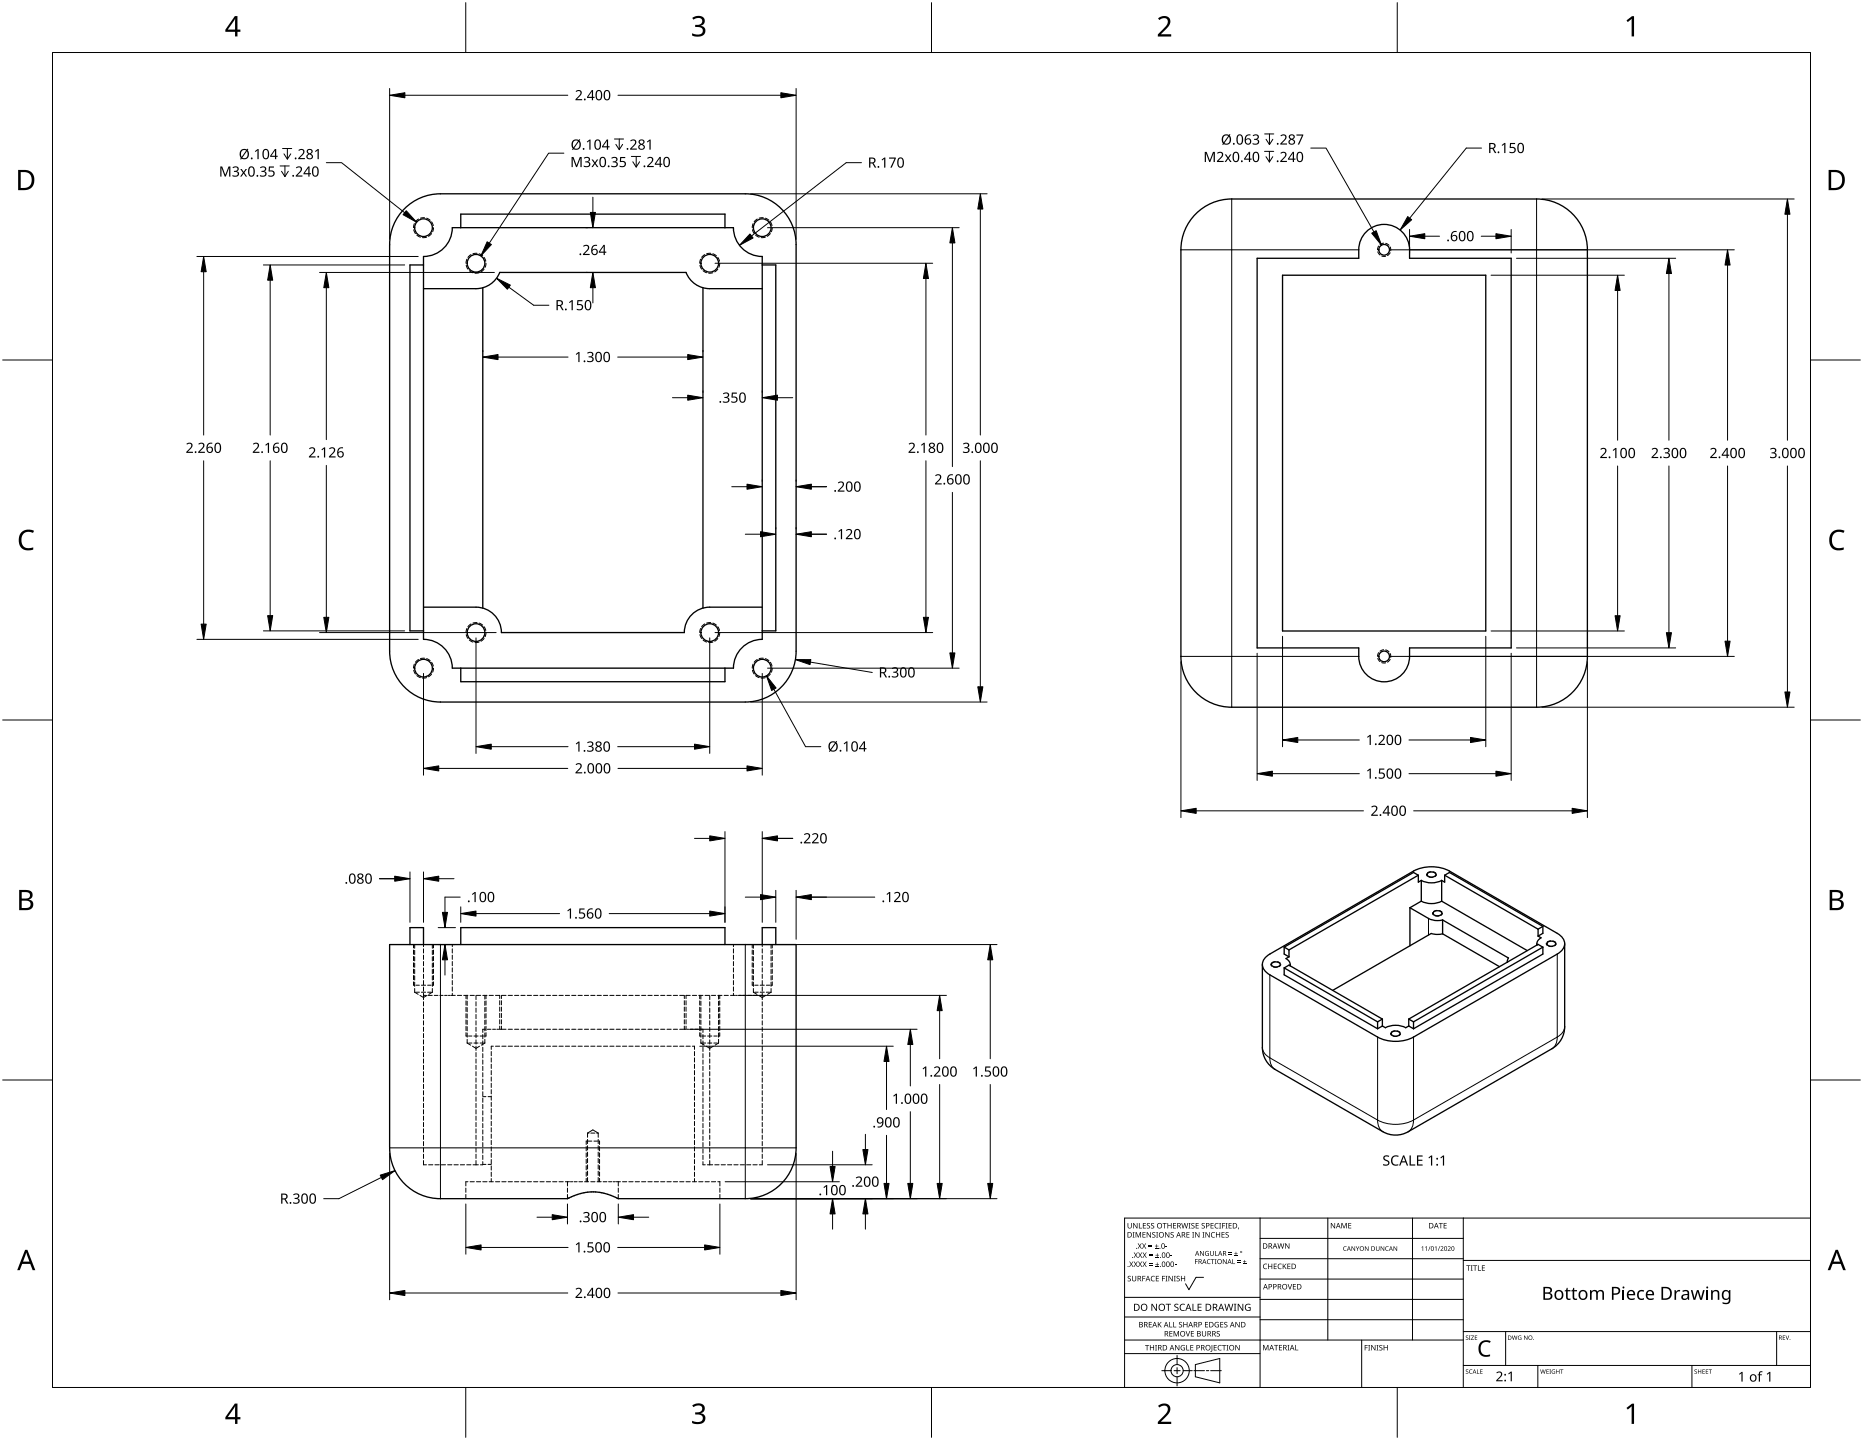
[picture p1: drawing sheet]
<svg xmlns="http://www.w3.org/2000/svg" width="559mm" height="432mm" viewBox="0 0 559 432" stroke-linecap="round" stroke-linejoin="round" font-family="sans-serif">
<g fill="none" stroke="#000" stroke-width=".3">
<path d="M124.4 297.5l1 .7M124.4 283.2v1.1M124.4 285v1.3M124.4 286.9v1.3M124.4 288.8v1.3M124.4 290.7v1.3M124.4 292.6v1.3M124.4 294.5v1.3M124.4 296.4v1.1M124.4 297.5h.2M124.9 297.5h.9M126 298.5l1 .6 1.1-.6"/>
<path d="M126.4 297.5h1.3M127 283.2v.7M127 284.5v1.3M127 286.4v1.3M127 288.3v1.3M127 290.2v1.3M127 292.1v1.3M127 294v1.3M127 295.9v1.3M127 297.8v1.9M127 298.5h.8M128.3 297.5h.9"/>
<path d="M128.4 298.5h1.2M129.5 297.5h.2M129.7 297.5l-1.1 .7M129.7 283.2v1.1M129.7 285v1.3M129.7 286.9v1.3M129.7 288.8v1.3M129.7 290.7v1.3M129.7 292.6v1.3M129.7 294.5v1.3M129.7 296.4v1.1M130.2 298.5h1.2"/>
<path d="M131.9 298.5h1M133.4 298.5h.7M134.5 298.5h.5M135.3 298.5h.3M135.7 297.8l-.1 .7h1M135.7 283.2v.7M135.7 284.5v1.3M135.7 286.4v1.3M135.7 288.3v1.3M135.7 290.2v1.3M135.7 292.1v1.3M135.7 294v1.3"/>
<path d="M135.7 295.9v1.3M137.2 298.5h1.3M139.1 298.5h1.3M140.1 298.5v1.1M141 298.5h1.3M142.9 298.5h1.3M144.8 298.5h1.3M145.4 298.5v1.1M146.7 298.5h1.3M148.6 298.5h1.3v.9M150.4 298.5v.9M150.5 298.5h1.3"/>
<path d="M152.4 298.5h1.3M154.3 298.5h1.3M156.2 298.5h1.3M158.1 298.5h1.3M160 298.5h1.3M162 298.5h1.2M163.9 298.5h1.2M165.8 298.5h1.2M167.7 298.5h1.2M169.6 298.5h1.2M171.5 298.5h1.2M173.4 298.5h1.3"/>
<path d="M175.3 298.5h1.3M177.2 298.5h1.3M179.1 298.5h1.3M181 298.5h1.3M182.9 298.5h1.3M184.8 298.5h1.3M186.7 298.5h1.3M188.6 298.5h1.3M190.5 298.5h1.3M192.4 298.5h1.3M194.3 298.5h1.3M196.2 298.5h1.3"/>
<path d="M198.1 298.5h1.3M200.1 298.5h1.2M202 298.5h1.2M203.9 298.5h1.2M205.3 298.5v.9M207 298.5h-1.2v.9M207.7 298.5h1.2M209.6 298.5h1.2M210.2 298.5v1.1M211.5 298.5h1.3M213.4 298.5h1.3M215.3 298.5h1.3"/>
<path d="M215.5 298.5v1.1M217.2 298.5h1.3M220 283.2v.7M220 284.5v1.3M220 286.4v1.3M220 288.3v1.3M220 290.2v1.3M220 292.1v1.3M220 294v1.3M220 295.9v1.3M220 297.8v.7h-.9M220.1 298.5h.3"/>
<path d="M220.6 298.5h.6M221.5 298.5h.8M222.8 298.5h.9M224.3 298.5h1.1M226 283.2v1.1M226 285v1.3M226 286.9v1.3M226 288.8v1.3M226 290.7v1.3M226 292.6v1.3M226 294.5v1.3M226 296.4v1.1"/>
<path d="M226 297.5l1 .7M226 297.5h.2M226 298.5h1.3M226.5 297.5h.9M227.6 298.5l1 .6 1.1-.6M227.9 298.5h.7M228 297.5h1.3M228.6 283.2v.7M228.6 284.5v1.3M228.6 286.4v1.3M228.6 288.3v1.3M228.6 290.2v1.3"/>
<path d="M228.6 292.1v1.3M228.6 294v1.3M228.6 295.9v1.3M228.6 297.8v1.9M229.9 297.5h.9M231.1 297.5h.2M231.3 283.2v1.1M231.3 285v1.3M231.3 286.9v1.3M231.3 288.8v1.3M231.3 290.7v1.3M231.3 292.6v1.3"/>
<path d="M231.3 294.5v1.3M231.3 296.4v1.1M231.3 297.5l-1.1 .7M127 300.4v1.3M127 302.3v1.3M127 304.2v1.3M127 306.1v1.3M127 308v1.3M127 309.9v1.3M127 311.8v1.3M127 313.7v1.3M127 315.6v1.3"/>
<path d="M127 317.5v1.3M127 319.4v1.3M140.1 312.8l1.1 .6M140.1 300.2v1.3M140.1 302.1v1.3M140.1 304v1.3M140.1 305.9v1.3M140.1 307.8v1.3M140.1 309.7v1.3M140.1 311.7v1.1M140.1 312.8h.2M140.6 312.8h1"/>
<path d="M141.7 313.7l1.1 .7 1-.7M142.1 312.8h1.3M144 312.8h.9M144.8 310.2v1.3M144.8 312.1v1.3M144.8 314v1.3M144.8 315.9v1.3M144.8 317.8v1.3M144.8 319.8v1.2M145.2 312.8h.2M145.4 312.8l-1 .6M145.4 300.2v1.3"/>
<path d="M145.4 302.1v1.3M145.4 304v1.3M145.4 305.9v1.3M145.4 307.8v1.3M145.4 309.7v1.3M145.4 311.7v1.1M145.6 308.6h-.8v1M146.2 308.6h1.1M147.3 315.3v1.3M147.3 317.2v1.3M147.3 319.1v1.3M147.8 308.6h.8"/>
<path d="M148 313.7h-.7v1M148.6 313.7h1.3M149 308.6h.7M149.9 307.7v.9h.4M149.9 300.1v1.2M149.9 302v1.2M149.9 303.9v1.2M149.9 305.8v1.3M150.4 308.6h1.4M150.4 300.1v1.2M150.4 302v1.2M150.4 303.9v1.2"/>
<path d="M150.4 305.8v1.3M150.4 307.7v.9M150.5 313.7h1.3M152.4 313.7h1.3M152.4 308.6h1.3M154.3 313.7h1.3M154.3 308.6h1.3M156.2 313.7h1.3M156.2 308.6h1.3M158.1 313.7h1.3M158.1 308.6h1.3M160 313.7h1.3"/>
<path d="M160 308.6h1.3M162 313.7h1.2M162 308.6h1.2M163.9 313.7h1.2M163.9 308.6h1.2M165.8 313.7h1.2M165.8 308.6h1.2M167.7 313.7h1.2M167.7 308.6h1.2M169.6 313.7h1.2M169.6 308.6h1.2M171.5 313.7h1.2"/>
<path d="M171.5 308.6h1.2M173.4 313.7h1.3M173.4 308.6h1.3M175.3 313.7h1.3M175.3 308.6h1.3M177.2 313.7h1.3M177.2 308.6h1.3M179.1 313.7h1.3M179.1 308.6h1.3M181 313.7h1.3M181 308.6h1.3M182.9 313.7h1.3"/>
<path d="M182.9 308.6h1.3M184.8 313.7h1.3M184.8 308.6h1.3M186.7 313.7h1.3M186.7 308.6h1.3M188.6 313.7h1.3M188.6 308.6h1.3M190.5 313.7h1.3M190.5 308.6h1.3M192.4 313.7h1.3M192.4 308.6h1.3M194.3 313.7h1.3"/>
<path d="M194.3 308.6h1.3M196.2 313.7h1.3M196.2 308.6h1.3M198.1 313.7h1.3M198.1 308.6h1.3M200.1 313.7h1.2M200.1 308.6h1.2M202 313.7h1.2M202 308.6h1.2M203.9 313.7h1.2M203.9 308.6h1.4M205.3 300.1v1.2"/>
<path d="M205.3 302v1.2M205.3 303.9v1.2M205.3 305.8v1.3M205.3 307.7v.9M205.8 313.7h1.2M205.8 307.7l-.1 .9h-.3M205.8 300.1v1.2M205.8 302v1.2M205.8 303.9v1.2M205.8 305.8v1.3M206 308.6h.6M207 308.6h.9"/>
<path d="M207.7 313.7h.6v1M208.3 315.3v1.3M208.3 317.2v1.3M208.3 319.1v1.3M208.4 308.6h1.1M210.1 308.6h.7v1M210.2 312.8l1.1 .6M210.2 300.2v1.3M210.2 302.1v1.3M210.2 304v1.3M210.2 305.9v1.3M210.2 307.8v1.3"/>
<path d="M210.2 309.7v1.3M210.2 311.7v1.1M210.2 312.8h.2M210.7 312.8h1M210.8 310.2v1.3M210.8 312.1v1.3M210.8 314v1.3M210.8 315.9v1.3M210.8 317.8v1.3M210.8 319.8v1.2M211.8 313.7l1.1 .7 1-.7M212.3 312.8h1.2"/>
<path d="M214.1 312.8h1M215.3 312.8h.2M215.5 312.8l-1 .6M215.5 300.2v1.3M215.5 302.1v1.3M215.5 304v1.3M215.5 305.9v1.3M215.5 307.8v1.3M215.5 309.7v1.3M215.5 311.7v1.1M228.6 300.4v1.3M228.6 302.3v1.3"/>
<path d="M228.6 304.2v1.3M228.6 306.1v1.3M228.6 308v1.3M228.6 309.9v1.3M228.6 311.8v1.3M228.6 313.7v1.3M228.6 315.6v1.3M228.6 317.5v1.3M228.6 319.4v1.3M127 321.3v1.3M127 323.2v1.3M127 325.1v1.3"/>
<path d="M127 327.1v1.2M127 329v1.2M127 330.9v1.2M127 332.8v1.2M127 334.7v1.2M127 336.6v1.2M127 338.5v1.3M144.8 328.8h1M144.8 321.7v1.2M144.8 323.6v1.2M144.8 325.5v1.2M144.8 327.4v1.2"/>
<path d="M144.8 329.3v1.2M144.8 331.2v1.3M144.8 333.1v1.3M144.8 335v1.3M144.8 336.9v1.3M144.8 338.8v1.3M146.4 328.8h.9M147.3 321v1.3M147.3 322.9v1.3M147.3 324.8v1.3M147.3 326.7v1.3M147.3 328.6v1.3"/>
<path d="M147.3 330.5v1.3M147.3 332.5v1.2M147.3 334.4v1.2M147.3 336.3v1.2M147.3 338.2v1.2M176.2 339.8h.5M176.2 339.8l1.6-1 1.6 1M176.2 339.8v1.2M177.2 339.8h1.2M179 339.8h.4M179.4 339.8v1.2M208.3 321v1.3"/>
<path d="M208.3 322.9v1.3M208.3 324.8v1.3M208.3 326.7v1.3M208.3 328.6v1.3M208.3 330.5v1.3M208.3 332.5v1.2M208.3 334.4v1.2M208.3 336.3v1.2M208.3 338.2v1.2M210.8 321.7v1.2M210.8 323.6v1.2M210.8 325.5v1.2"/>
<path d="M210.8 327.4v1.2M210.8 329.3v1.2M210.8 331.2v1.3M210.8 333.1v1.3M210.8 335v1.3M210.8 336.9v1.3M210.8 338.8v1.3M228.6 321.3v1.3M228.6 323.2v1.3M228.6 325.1v1.3M228.6 327.1v1.2M228.6 329v1.2"/>
<path d="M228.6 330.9v1.2M228.6 332.8v1.2M228.6 334.7v1.2M228.6 336.6v1.2M228.6 338.5v1.3M127 348v1.3h.9M127 340.4v1.3M127 342.3v1.3M127 344.2v1.3M127 346.1v1.3M128.6 349.3h1.2M130.5 349.3h1.2"/>
<path d="M132.4 349.3h1.2M134.3 349.3h1.2M136.2 349.3h1.2M138.1 349.3h1.2M139.7 356.3v1.2M139.7 358.2v1.2M140 349.3h1.3M140.4 354.4h-.7v1.2M141 354.4h1.3M141.9 349.3h1.6M142.9 354.4h1.3M144.8 349.2h1"/>
<path d="M144.8 348.3v1h-.7M144.8 340.7v1.3M144.8 342.6v1.3M144.8 344.5v1.3M144.8 346.4v1.3M144.8 354.4h1.3M146.4 349.2h.9M146.7 354.4h1.3M147.3 340.1v1.2M147.3 342v1.2M147.3 343.9v1.3M147.3 345.8v1.3"/>
<path d="M147.3 347.7v1.3M147.3 349.6v1.3M147.3 351.5v1.3M147.3 353.4v1M148.6 354.4h1.3M150.5 354.4h1.3M152.4 354.4h1.3M154.3 354.4h1.3M156.2 354.4h1.3M158.1 354.4h1.3M160 354.4h1.3M162 354.4h1.2"/>
<path d="M163.9 354.4h1.2M165.8 354.4h1.2M167.7 354.4h1.2M169.6 354.4h.6M170.2 354.4h.1M170.2 354.4v1.2M170.2 356.3v1.2M170.2 358.2v1.2M170.4 354.4h.4M171.1 354.4h.7M172.2 354.4h.9M173.6 354.4h1.1"/>
<path d="M175.3 354.4h1.3M176.2 341.7v1.2M176.2 343.6v1.2M176.2 345.5v1.2M176.2 347.4v1.3M176.2 349.3v1.3M176.2 351.2v1.3M176.2 353.1v1.3M177.2 354.4h1.3M179.1 354.4h1.2M179.4 341.7v1.2M179.4 343.6v1.2"/>
<path d="M179.4 345.5v1.2M179.4 347.4v1.3M179.4 349.3v1.3M179.4 351.2v1.3M179.4 353.1v1.3M180.9 354.4h1.1M182.5 354.4h1M183.9 354.4h.7M184.8 354.4h.4M185.4 354.4h.7M185.4 354.4v1.2M185.4 356.3v1.2"/>
<path d="M185.4 358.2v1.2M186.7 354.4h1.3M188.6 354.4h1.3M190.5 354.4h1.3M192.4 354.4h1.3M194.3 354.4h1.3M196.2 354.4h1.3M198.1 354.4h1.3M200.1 354.4h1.2M202 354.4h1.2M203.9 354.4h1.2M205.8 354.4h1.2"/>
<path d="M207.7 354.4h1.2M208.3 340.1v1.2M208.3 342v1.2M208.3 343.9v1.3M208.3 345.8v1.3M208.3 347.7v1.3M208.3 349.6v1.3M208.3 351.5v1.3M208.3 353.4v1M209.6 354.4h1.2M210.8 348.3v1h.7M210.8 340.7v1.3"/>
<path d="M210.8 342.6v1.3M210.8 344.5v1.3M210.8 346.4v1.3M211.5 354.4h1.3M212.2 349.3h1.6M213.4 354.4h1.3M214.4 349.3h1.3M215.3 354.4h.6v1.2M215.9 356.3v1.2M215.9 358.2v1.2M216.3 349.3h1.3M218.2 349.3h1.3"/>
<path d="M220.1 349.3h1.3M222 349.3h1.3M223.9 349.3h1.3M225.8 349.3h1.3M228.6 340.4v1.3M228.6 342.3v1.3M228.6 344.2v1.3M228.6 346.1v1.3M228.6 348v1.3h-.9"/>
</g>
<g fill="none" stroke="#000" stroke-width=".3">
<path d="M142.8 298.5v1.2M212.9 298.5v1.2M142.8 300.4v1.3M142.8 302.3v1.3M142.8 304.2v1.3M142.8 306.1v1.3M142.8 308v1.3M142.8 309.9v1.3M142.8 311.8v1.3M142.8 313.7v1.3M142.8 315.6v1.3M142.8 317.5v1.3"/>
<path d="M142.8 319.4v1.3M212.9 300.4v1.3M212.9 302.3v1.3M212.9 304.2v1.3M212.9 306.1v1.3M212.9 308v1.3M212.9 309.9v1.3M212.9 311.8v1.3M212.9 313.7v1.3M212.9 315.6v1.3M212.9 317.5v1.3M212.9 319.4v1.3"/>
<path d="M142.8 321.3v1.3M142.8 323.2v1.3M142.8 325.1v1.3M142.8 327.1v1.2M142.8 329v1.2M142.8 330.9v1.2M142.8 332.8v1.2M142.8 334.7v1.2M142.8 336.6v1.2M142.8 338.5v1.3M212.9 321.3v1.3M212.9 323.2v1.3"/>
<path d="M212.9 325.1v1.3M212.9 327.1v1.2M212.9 329v1.2M212.9 330.9v1.2M212.9 332.8v1.2M212.9 334.7v1.2M212.9 336.6v1.2M212.9 338.5v1.3M142.8 340.4v1.3M142.8 342.3v1.3M142.8 344.2v1.3M142.8 346.1v1.3"/>
<path d="M142.8 348v1.3M212.9 340.4v1.3M212.9 342.3v1.3M212.9 344.2v1.3M212.9 346.1v1.3M212.9 348v1.3"/>
</g>
<g fill="none" stroke="#000" stroke-width=".3">
<path d="M124 295.4h.4M124.8 295.4h1M126.4 295.4h1.3M128.3 295.4h1M129.6 295.4h.4M225.6 295.4h.4M226.4 295.4h1M228 295.4h1.3M229.9 295.4h1M231.2 295.4h.4M139.8 310.7h.4M140.5 310.7h1"/>
<path d="M142.1 310.7h1.3M144 310.7h1M145.4 310.7h.4M209.9 310.7h.4M210.6 310.7h1M212.3 310.7h1.2M214.1 310.7h1M215.5 310.7h.4M175.8 342.2h.2M176.4 342.2h1.1M178.1 342.2h1.2M179.6 342.2h.2"/>
</g>
<g fill="none" stroke="#000" stroke-width=".3">
<path d="M124 283.2v1.1M124 284.9v1.3M124 286.8v1.3M124 288.7v1.3M124 290.6v1.3M124 292.5v1.3M124 294.4v1M130 283.2v1.1M130 284.9v1.3M130 286.8v1.3M130 288.7v1.3M130 290.6v1.3"/>
<path d="M130 292.5v1.3M130 294.4v1M139.8 298.5v1M145.8 298.5v1M209.9 298.5v1M215.9 298.5v1M225.6 283.2v1.1M225.6 284.9v1.3M225.6 286.8v1.3M225.6 288.7v1.3M225.6 290.6v1.3M225.6 292.5v1.3"/>
<path d="M225.6 294.4v1M231.6 283.2v1.1M231.6 284.9v1.3M231.6 286.8v1.3M231.6 288.7v1.3M231.6 290.6v1.3M231.6 292.5v1.3M231.6 294.4v1M139.8 300.1v1.3M139.8 302v1.3M139.8 303.9v1.3M139.8 305.8v1.3"/>
<path d="M139.8 307.7v1.3M139.8 309.7v1M145.8 300.1v1.3M145.8 302v1.3M145.8 303.9v1.3M145.8 305.8v1.3M145.8 307.7v1.3M145.8 309.7v1M209.9 300.1v1.3M209.9 302v1.3M209.9 303.9v1.3M209.9 305.8v1.3"/>
<path d="M209.9 307.7v1.3M209.9 309.7v1M215.9 300.1v1.3M215.9 302v1.3M215.9 303.9v1.3M215.9 305.8v1.3M215.9 307.7v1.3M215.9 309.7v1M175.8 342.2v1M175.8 343.8v1.3M175.8 345.7v1.3M175.8 347.6v1.3"/>
<path d="M175.8 349.5v1.3M175.8 351.4v1.3M175.8 353.3v1.1M179.8 342.2v1M179.8 343.8v1.3M179.8 345.7v1.3M179.8 347.6v1.3M179.8 349.5v1.3M179.8 351.4v1.3M179.8 353.3v1.1"/>
</g>
<g fill="none" stroke="#000" stroke-width=".4">
<path d="M121.3 62.6a15.2 15.2 0 0 1 10.8-4.5h91.4a15.2 15.2 0 0 1 15.3 15.3v121.9a15.2 15.2 0 0 1-15.3 15.2h-91.4a15.2 15.2 0 0 1-15.2-15.2v-121.9a15.2 15.2 0 0 1 4.4-10.8zM127 76.9a8.6 8.6 0 0 0 8.7-8.6h84.3a8.6 8.6 0 0 0 8.6 8.6v114.8a8.6 8.6 0 0 0-8.6 8.7h-84.3a8.6 8.6 0 0 0-8.7-8.7zM127 79.4h-4v109.8h4M138.2 68.3v-4.1h79.3v4.1M228.6 79.4h4.1v109.8h-4.1M358.7 64.1a15.2 15.2 0 0 1 10.8-4.4h91.4a15.2 15.2 0 0 1 15.2 15.2v121.9a15.2 15.2 0 0 1-15.2 15.3h-91.4a15.2 15.2 0 0 1-15.3-15.3v-121.9a15.2 15.2 0 0 1 4.5-10.8zM377.1 77.4h30.5a9 9 0 0 1 2.6-8.2 7.6 7.6 0 0 1 8.1-1.2 7.6 7.6 0 0 1 4.5 6.9v2.5h30.5v116.9h-30.5a9 9 0 0 1-2.6 8.3 7.6 7.6 0 0 1-8.2 1.2 7.6 7.6 0 0 1-4.4-7v-2.5h-30.5zM127 86.6h15.8a7.6 7.6 0 0 0 7.1-4.9h55.9a7.6 7.6 0 0 0 7.1 4.9h15.7M144.8 86.3v96M210.8 86.3v96M384.7 82.5h61v106.7h-61zM127 182.1h15.8a7.6 7.6 0 0 1 7.6 7.6h54.9a7.6 7.6 0 0 1 7.6-7.6h15.7"/>
<path d="M138.2 200.4v4h79.3v-4M422.9 272.2l5.6 3.2a6 6 0 0 0 4.2 .5M422.9 272.2v11.4M425.4 262.4l-1.4-.8-38.8 22.4M425.4 262.4v2.1l.9-.5M425.4 262.4l-38.8 22.4M426.3 264v6.2M426.3 270.2l-3.4 2M428.3 261.8a1.61 1.61 0 0 1 2.4 .4 1.53 1.53 0 0 1-2.7 0zM430.1 273.4a1.61 1.61 0 0 1 2.4 .5 1.53 1.53 0 0 1-2.7 0zM432.4 270.2l25.7 14.9M432.4 264v6.2"/>
<path d="M432.4 270.2a6.7 6.7 0 0 1-6.1 0M432.4 264a6.7 6.7 0 0 1-6.1 0M432.7 275.9l19.8 11.4-.3 1.2-.1-.3M432.7 275.9v4.1M433.3 262.4l1.5-.8 28 16.2M433.3 262.4l28 16.2M433.3 262.4v2.1l-.9-.5M461.3 278.6v2.1M462.8 277.8v2.1l-1.5 .8M462.8 277.8l-1.5 .8M116.9 283.2h121.9v61a15.2 15.2 0 0 1-15.3 15.2h-38.1l-4-1.5-3.6-.5-3.7 .5-3.9 1.5h-38.1a15.2 15.2 0 0 1-15.2-15.2zM123 283.2v-5h4v5"/>
<path d="M138.2 283.2v-5h79.3v5M228.6 283.2v-5h4.1v5M379.8 286.9l44.2-25.7a11.9 11.9 0 0 1 10.8 0l32.3 18.7a3.3 3.3 0 0 1 2.2 3.1 3.3 3.3 0 0 1-2.2 3.1l-43.1 24.9a11.9 11.9 0 0 1-10.8 0l-32.3-18.7a3.2 3.2 0 0 1-1.1-5.4zM381.6 288.7a1.61 1.61 0 0 1 2.4 .5 1.53 1.53 0 0 1-2.7 0zM385.2 284l1.4 .8M385.2 284v2.1l1.4 .8M385.2 290.2v2.1l28 16.2M385.2 290.2l28 16.2M385.2 290.2l1.4-.8 28 16.2M386.6 286.9l-.9 .5 1.1 1 .1 1.2M386.6 284.8v2.1M387 289.2v.4"/>
<path d="M432.7 280l17.1 9.9M432.7 280l-1.5 .2-1.9-.3-29.6 17.1M461 283v.4M461.3 280.7l.9 .5-1 1-.2 1.2M462.8 284v2.1l-38.8 22.4M462.8 284l-1.5-.8-38.8 22.4M462.8 284l-38.8 22.4M464.2 282.5a1.61 1.61 0 0 1 2.4 .5 1.53 1.53 0 0 1-2.6 0zM469.3 283v24.9a7.6 7.6 0 0 1-3.8 6.6l-43.1 24.9a7.6 7.6 0 0 1-7.6 0l-32.3-18.7a7.6 7.6 0 0 1-3.9-6.6v-24.9M413.2 306.4v2.1M414.6 307.7l.9 .5a6.7 6.7 0 0 1 6.1 0l.9-.5M414.6 305.6v2.1"/>
<path d="M414.6 307.7l-1.4 .8M414.6 305.6l-1.4 .8M417.5 309.5a1.61 1.61 0 0 1 2.4 .4 1.53 1.53 0 0 1-2.6 0zM422.5 305.6l1.5 .8M422.5 307.7l1.5 .8M422.5 305.6v2.1M424 306.4v2.1"/>
<circle cx="127" cy="68.3" r="2.65"/>
<circle cx="142.8" cy="78.9" r="2.65"/>
<circle cx="212.9" cy="78.9" r="2.65"/>
<circle cx="228.6" cy="68.3" r="2.65"/>
<circle cx="415.2" cy="74.9" r="1.6"/>
<circle cx="142.8" cy="189.7" r="2.65"/>
<circle cx="212.9" cy="189.7" r="2.65"/>
<circle cx="415.2" cy="196.8" r="1.6"/>
<circle cx="127" cy="200.4" r="2.65"/>
<circle cx="228.6" cy="200.4" r="2.65"/>
</g>
<g fill="none" stroke="#000" stroke-width=".3">
<path d="M369.5 59.7v152.4M460.9 59.7v152.4M354.2 74.9h53.4M422.8 74.9h53.3M354.2 196.8h53.4M422.8 196.8h53.3M428.5 275.4v5M132.1 283.2v76.2M223.5 283.2v76.2M380.9 292.3v24.9M467.1 286.1v24.9M378.6 314.1l.5 1.4 .7 .9 1.1 .8"/>
<path d="M380.9 317.2l.1 1.3 .4 1.1 1.1 1.1M380.9 317.2l32.3 18.7M413.2 311v24.9M424 311v24.9M467.1 311l-.1 1.3-.4 1.1-1.1 1.1M467.1 311l-43.1 24.9M469.3 307.9l-.4 1.4-.7 .9-1.1 .8M413.2 335.9l.3 1.8 .5 1 .8 .7M424 335.9a11.9 11.9 0 0 1-10.8 0M424 335.9l-.2 1.3-.4 1.1-1 1.1M116.9 344.2h121.9"/>
</g>
<g fill="none" stroke="#000" stroke-width=".3">
<path d="M124.1 68.9l.5 1.1M124.3 67.1l-.3 1.2M125 70.5l1.1 .6M125.5 65.7l-.9 .8M127.3 65.3l-1.2 .1M128 65.4l1 .6M128 71.1l-1.3 .2M129.5 66.5l.5 1.1M129.5 70l-1 .9M130 68.3l-.2 1.2M139.8 79.6l.6 1.1M140 77.7l-.2 1.2"/>
<path d="M141.3 76.3l-.9 .9M143.1 76l-1.2 .1M143.7 76.1l1.1 .6M145.2 77.2l.5 1.1M145.8 78.9l-.3 1.3M209.9 79.6l.6 1.1M210.1 77.7l-.2 1.2M211.4 76.3l-.9 .9M213.2 76l-1.2 .1M213.8 76.1l1.1 .6M215.3 77.2l.5 1.1M215.9 78.9l-.3 1.3"/>
<path d="M225.7 68.9l.5 1.1M225.9 67.1l-.3 1.2M226.6 70.5l1.1 .6M227.1 65.7l-.9 .8M228.9 65.3l-1.2 .1M229.6 65.4l1 .6M229.6 71.1l-1.3 .2M231.1 66.5l.5 1.1M231.1 70l-1 .9M231.6 68.3l-.2 1.2M413.3 75.5l.6 1M413.5 73.8l-.3 1.1"/>
<path d="M414.4 76.8l1.2 .1M415 72.9l-1.1 .4M415.6 73l1 .5M417 74l.2 1.2M417 75.8l-.8 .8M140.8 81.2l1.1 .6M143.7 81.8l-1.2 .1M145.2 80.7l-.9 .8M210.9 81.2l1.1 .6M213.8 81.8l-1.2 .1M215.3 80.7l-.9 .8M124.3 199.1l-.3 1.3"/>
<path d="M125.5 197.8l-.9 .8M127.3 197.4l-1.2 .1M128 197.5l1 .6M129.5 198.6l.5 1.1M139.8 190.3l.6 1.1M140 188.5l-.2 1.2M140.8 191.9l1.1 .6M141.3 187.1l-.9 .8M143.1 186.7l-1.2 .1M143.7 186.8l1.1 .7M143.7 192.5l-1.2 .2M145.2 187.9l.5 1.2"/>
<path d="M145.2 191.4l-.9 .9M145.8 189.7l-.3 1.2M209.9 190.3l.6 1.1M210.1 188.5l-.2 1.2M210.9 191.9l1.1 .6M211.4 187.1l-.9 .8M213.2 186.7l-1.2 .1M213.8 186.8l1.1 .7M213.8 192.5l-1.2 .2M215.3 187.9l.5 1.2M215.3 191.4l-.9 .9M215.9 189.7l-.3 1.2"/>
<path d="M225.9 199.1l-.3 1.3M227.1 197.8l-.9 .8M228.9 197.4l-1.2 .1M229.6 197.5l1 .6M231.1 198.6l.5 1.1M413.3 197.4l.6 1M413.5 195.7l-.3 1.1M414.4 198.7l1.2 .1M415 194.8l-1.1 .5M415.6 194.9l1 .6M417 196l.2 1.1M417 197.7l-.8 .9"/>
<path d="M124.1 201l.5 1.1M125 202.6l1.1 .6M128 203.2l-1.3 .1M129.5 202.1l-1 .9M130 200.4l-.2 1.2M225.7 201l.5 1.1M226.6 202.6l1.1 .6M229.6 203.2l-1.3 .1M231.1 202.1l-1 .9M231.6 200.4l-.2 1.2"/>
</g>
<g fill="none" stroke="#000" stroke-width=".3">
<path d="M427.9 262.1l.3 .6M428.6 263l1.2 .1M429.2 261.4l-1 .3M429.7 273.7l.3 .7M429.8 261.4l.9 .5M430.4 274.6l1.2 .1M430.9 262.2l-.5 .7M431 273l-1 .3M431.6 273l.9 .5M432.7 273.9l-.5 .6M381.2 289l.3 .7M381.9 289.9l1.2 .1"/>
<path d="M382.5 288.3l-1 .4M383.1 288.4l.9 .4M384.2 289.2l-.5 .6M463.8 282.8l.3 .7M464.5 283.7l1.3 .1M465.1 282.1l-1 .4M465.8 282.2l.9 .4M466.8 283l-.5 .6M417.1 309.8l.3 .6M417.8 310.7l1.3 .1M418.4 309.1l-1 .3M419.1 309.1l.9 .5"/>
<path d="M420.1 309.9l-.5 .7"/>
</g>
<path d="M15.7 15.7h527.4v400.4h-527.4z" fill="none" stroke="#000" stroke-width=".3"/>
<path d="M139.7 .8v14.9M279.4 .8v14.9M419.1 .8v14.9M.8 108h14.9M543.1 108h14.9M.8 215.9h14.9M543.1 215.9h14.9M.8 323.9h14.9M543.1 323.9h14.9M139.7 416.1v14.9M279.4 416.1v14.9M419.1 416.1v14.9" fill="none" stroke="#000" stroke-width=".3"/>
<g fill="#000">
<path d="M207.6 5.4a2.36 2.36 0 0 1 3.8 .5 1.49 1.49 0 0 1-1.3 1.8 1.62 1.62 0 0 1 1.5 1.8 1.62 1.62 0 0 1-1.8 1.5l-2.2-.3v-.7a2.16 2.16 0 0 0 3.2-.5 1.23 1.23 0 0 0-1.7-1.4h-.6v-.6a1.55 1.55 0 0 0 2.1-1.2 1.51 1.51 0 0 0-2.6-.4zM347.4 5.5a2.07 2.07 0 0 1 2.1-.8 2.07 2.07 0 0 1 1.6 1.7 4 4 0 0 1-1.6 2.6l-1.3 1.3h3.1v.7h-4v-.7l1.6-1.6a2.6 2.6 0 0 0 1.2-2.8 1.64 1.64 0 0 0-2.3 .1zM487.9 6.1l1.6-1.2h.6v6h-.7v-5.3l-1.1 1zM6.4 159.7a3.4 3.4 0 0 1 3.8-.5l-.3 .6a2.3 2.3 0 0 0-2.7 .1 2.3 2.3 0 0 0-.7 2.6 2.15 2.15 0 0 0 3.1 1.7l.4-.1v.7a3 3 0 0 1-3.5-.4 3 3 0 0 1-.8-3.4zM549.4 159.7a3.4 3.4 0 0 1 3.9-.5l-.3 .6a2.3 2.3 0 0 0-2.7 .1 2.3 2.3 0 0 0-.8 2.6 2.15 2.15 0 0 0 3.1 1.7l.4-.1v.7a3 3 0 0 1-3.4-.4 3 3 0 0 1-.8-3.4zM207.6 421.4a2.36 2.36 0 0 1 3.8 .6 1.49 1.49 0 0 1-1.3 1.8 1.62 1.62 0 0 1 1.5 1.8 1.62 1.62 0 0 1-1.8 1.4l-2.2-.3v-.7a2.16 2.16 0 0 0 3.2-.5 1.23 1.23 0 0 0-1.7-1.4h-.6v-.6a1.55 1.55 0 0 0 2.1-1.1 1.51 1.51 0 0 0-2.6-.5zM347.4 421.6a2.07 2.07 0 0 1 2.1-.8 2.07 2.07 0 0 1 1.6 1.7 4 4 0 0 1-1.6 2.5l-1.3 1.3h3.1v.7h-4v-.6l1.6-1.6a2.6 2.6 0 0 0 1.2-2.9 1.64 1.64 0 0 0-2.3 .2zM487.9 422.2l1.6-1.3h.6v6.1h-.7v-5.3l-1.1 1z"/>
<path d="M70.4 4.8h.8v4.1h.9v.6h-.9v1.4h-.7v-1.4h-2.9v-.6zM70.5 5.6l-2.2 3.3h2.2z"/>
<path d="M5.4 51h1.9a3 3 0 0 1 3 3.1 3 3 0 0 1-3.2 2.9h-1.7zM6.2 51.6v4.8h.8a2.39 2.39 0 0 0 2.5-2.2 2.39 2.39 0 0 0-2-2.6z"/>
<path d="M548.5 51h1.9a3 3 0 0 1 3 3.1 3 3 0 0 1-3.2 2.9h-1.7zM549.3 51.6v4.8h.8a2.39 2.39 0 0 0 2.4-2.2 2.39 2.39 0 0 0-2-2.6z"/>
<path d="M5.8 266.9h1.7a1.71 1.71 0 0 1 2.3 1.7 1.39 1.39 0 0 1-1.2 1.1 1.64 1.64 0 0 1 1.4 2 1.64 1.64 0 0 1-2.1 1.2h-2.1zM6.5 270.1v2.2h1.2a1.15 1.15 0 0 0 1.5-1.2 1.15 1.15 0 0 0-1.5-1zM6.5 267.5v1.9h1.1a1.04 1.04 0 0 0 1.4-1 1.04 1.04 0 0 0-1.5-.9z"/>
<path d="M548.8 266.9h1.7a1.71 1.71 0 0 1 2.3 1.7 1.39 1.39 0 0 1-1.1 1.1 1.64 1.64 0 0 1 1.3 2 1.64 1.64 0 0 1-2.1 1.2h-2.1zM549.6 270.1v2.2h1.2a1.15 1.15 0 0 0 1.4-1.2 1.15 1.15 0 0 0-1.5-1zM549.6 267.5v1.9h1.1a1.04 1.04 0 0 0 1.3-1 1.04 1.04 0 0 0-1.4-.9z"/>
<path d="M7.5 374.8h.7l2.4 6.1h-.8l-.7-1.9h-2.4l-.8 1.9h-.7zM7.9 375.6l-1 2.7h1.9z"/>
<path d="M550.6 374.8h.7l2.3 6.1h-.8l-.7-1.9h-2.4l-.7 1.9h-.8zM550.9 375.6l-.9 2.7h1.9z"/>
<path d="M70.4 420.9h.8v4h.9v.7h-.9v1.4h-.7v-1.4h-2.9v-.6zM70.5 421.7l-2.2 3.2h2.2z"/>
</g>
<g fill="none" stroke="#000" stroke-width=".3">
<path d="M378 365.3v50.8h-40.7v-50.8h205.8M378 371.3h60.9M378 377.4h60.9M398.3 365.3v36.5M423.7 365.3v36.5M438.9 365.3v50.8M438.9 378h104.2M337.3 394.9h40.7M337.3 389h40.7M361 383h-2.3l-2.1 3.7-1-1.7M378 383.5h60.9M378 389.6h60.9"/>
<path d="M378 395.7h60.9M438.9 399.3h104.2M451.6 399.3v10.1M532.9 399.3v10.1M337.3 405.9h40.7M337.3 401.8h101.6M348.5 411h2.7M352.1 411h1.9M353.1 406.4v2.8M353.1 410.1v1.8M353.1 412.8v2.8M354.9 411h2.7"/>
<path d="M358.1 411h3.2M358.5 409.2l7.4-1.8v7.3l-7.4-1.9zM361.8 411h.8M363.1 411h3.2M408.4 401.8v14.3M438.9 409.4h104.2M461.3 409.4v6.7M507.5 409.4v6.7"/>
<circle cx="353.1" cy="411" r="1.83"/>
<circle cx="353.1" cy="411" r="3.7"/>
</g>
<g fill="#000">
<path d="M338.2 366.7h.2v1.1a.42 .42 0 0 0 .4 .4 .42 .42 0 0 0 .5-.4v-1.1h.2v1.1a.62 .62 0 0 1-.7 .6 .62 .62 0 0 1-.6-.6zM338.7 378.3h.2l.4 .6 .4-.6h.2l-.5 .8 .6 .8h-.2l-.5-.7-.4 .7h-.2l.5-.8zM339.7 369.5h.6l-.2 .1v1.3l.2 .2h-.6l.2-.2v-1.3zM339.9 366.7h.2l.9 1.4v-1.4h.2v1.7h-.3l-.8-1.4v1.4h-.2zM340 378.3h.3l.4 .6 .4-.6h.2l-.5 .8 .5 .8h-.2l-.4-.7-.5 .7h-.2l.5-.8zM340 375.6h.3l.4 .6 .4-.6h.2l-.5 .7 .5 .9h-.2l-.4-.7-.5 .7h-.2l.6-.9zM340.6 369.5h.3l.5 1.3 .5-1.3h.3v1.6h-.2l.1-1.4-.8 1.4-.5-1.4v1.4h-.2zM341.6 366.7h.2v1.5h.7v.2h-.9zM341.2 372.8h.3l.3 .7 .4-.7h.3l-.5 .8 .5 .9h-.2l-.5-.7-.4 .7h-.2l.5-.9zM341.4 378.3h.2l.4 .6 .4-.6h.2l-.5 .8 .5 .8h-.2l-.4-.7-.5 .7h-.2l.6-.8zM341.4 375.6h.2l.4 .6 .4-.6h.2l-.5 .7 .6 .9h-.3l-.4-.7-.4 .7h-.3l.6-.9zM342.7 369.5h.9v.1h-.7v.6h.7v.1h-.7v.6h.7v.2h-.9z"/>
<path d="M342.8 366.7h.9v.2h-.7v.5h.7v.2h-.7v.6h.7v.2h-.9zM342.6 372.8h.2l.4 .7 .4-.7h.2l-.5 .8 .5 .9h-.2l-.4-.7-.5 .7h-.2l.6-.9zM342.7 378.3h.2l.4 .6 .4-.6h.2l-.5 .8 .6 .8h-.3l-.4-.7-.4 .7h-.2l.5-.8zM342.7 375.6h.2l.4 .6 .4-.6h.2l-.5 .7 .6 .9h-.3l-.4-.7-.4 .7h-.2l.5-.9zM344.6 373.8h1v.2h-1zM344.6 373.4h1v.1h-1zM344.7 379.3h1v.1h-1zM344.7 378.8h1v.2h-1zM344.7 376.5h1v.2h-1zM344.7 376.1h1v.1h-1zM344.1 366.9l.5-.2 .3 .1v.2a.38 .38 0 0 0-.5-.2 .38 .38 0 0 0-.2 .5 .38 .38 0 0 0 .5 .2 .53 .53 0 0 1 .2 .8 .53 .53 0 0 1-.9 0l.1-.2a.41 .41 0 0 0 .5 .1 .41 .41 0 0 0 .1-.5 .41 .41 0 0 0-.5-.2zM343.9 369.5h.3l.8 1.3v-1.3h.2v1.6h-.2l-.9-1.4v1.4h-.2z"/>
<path d="M345.3 366.9l.6-.2 .3 .1-.1 .2a.38 .38 0 0 0-.5-.2 .38 .38 0 0 0-.1 .5 .38 .38 0 0 0 .4 .2 .53 .53 0 0 1 .2 .8 .53 .53 0 0 1-.8 0v-.2a.41 .41 0 0 0 .6 .1 .41 .41 0 0 0 .1-.5 .41 .41 0 0 0-.6-.2zM346.4 374.3h1.1v.2h-1.1zM346.6 379.8h1v.1h-1zM346.6 377h1v.2h-1zM345.7 369.6l.5-.1h.4l-.1 .2a.38 .38 0 0 0-.5-.1 .38 .38 0 0 0-.2 .5 .38 .38 0 0 0 .5 .2 .53 .53 0 0 1 .2 .7 .53 .53 0 0 1-.8 .1v-.2a.41 .41 0 0 0 .5 .1 .41 .41 0 0 0 .1-.6 .41 .41 0 0 0-.5-.2zM346.9 373.1h.1v.5h.5v.1h-.5v.5h-.1v-.5h-.5v-.1h.5zM347 378.6h.2v.4h.4v.2h-.4v.5h-.2v-.5h-.4v-.2h.4zM347 375.8h.2v.5h.4v.2h-.4v.4h-.2v-.4h-.4v-.2h.4zM346.8 369.5h.6l-.2 .1v1.3l.2 .2h-.6l.2-.2v-1.3zM348.7 366.7h1.2v.2h-.5v1.5h-.2v-1.5h-.5zM349.6 373.8h.6v.1h-.6zM349.5 369.5h.2l.9 1.3-.1-1.3h.2v1.6h-.2l-.9-1.4v1.4h-.1z"/>
<path d="M351.1 376.5h.5v.2h-.5zM350.2 366.7h.2v.7h.8v-.7h.2v1.7h-.2v-.8h-.8v.8h-.2zM351.2 369.6l.5-.1h.4l-.1 .2a.38 .38 0 0 0-.5-.1 .38 .38 0 0 0-.2 .5 .38 .38 0 0 0 .5 .2 .53 .53 0 0 1 .2 .7 .53 .53 0 0 1-.8 .1v-.2a.41 .41 0 0 0 .5 .1 .41 .41 0 0 0 .1-.6 .41 .41 0 0 0-.5-.2zM352.3 379.2h.6v.2h-.6zM351.9 366.7h.9v.2h-.7v.5h.6v.2h-.6v.6h.7v.2h-.9zM354.3 366.7h.2l.4 1.4 .3-1.4h.3l.3 1.4 .4-1.4h.2l-.4 1.7h-.3l-.3-1.4-.4 1.4h-.2zM355.9 369.5h.9v.1h-.7v.6h.6v.1h-.6v.6h.7v.2h-.9zM356.5 366.7h.6l-.2 .2v1.3l.2 .2h-.6l.2-.2v-1.3zM357.6 369.5h.6l-.2 .1v1.3l.2 .2h-.6l.2-.2v-1.3zM357.4 366.9l.6-.2 .3 .1-.1 .2a.38 .38 0 0 0-.5-.2 .38 .38 0 0 0-.1 .5 .38 .38 0 0 0 .4 .2 .53 .53 0 0 1 .2 .8 .53 .53 0 0 1-.8 0v-.2a.41 .41 0 0 0 .6 .1 .41 .41 0 0 0 .1-.5 .41 .41 0 0 0-.6-.2zM358.4 377.6h.9v.1h-.7v.6h.6v.1h-.6v.6h-.2zM358.7 366.7h.9v.2h-.7v.5h.6v.2h-.6v.6h.7v.2h-.9z"/>
<path d="M358.5 369.5h.2l.9 1.3v-1.3h.2v1.6h-.3l-.8-1.4v1.4h-.2zM359.9 375.1h.3l.7 1.2v-1.2h.2v1.5h-.2l-.8-1.2v1.2h-.2zM360.7 369.5h.6l-.2 .1v1.3l.2 .2h-.6l.2-.2v-1.3zM360.5 366.9l.6-.2 .3 .1-.1 .2a.38 .38 0 0 0-.5-.2 .38 .38 0 0 0-.1 .5 .38 .38 0 0 0 .4 .2 .53 .53 0 0 1 .2 .8 .53 .53 0 0 1-.8 0v-.2a.41 .41 0 0 0 .6 .1 .41 .41 0 0 0 .1-.5 .41 .41 0 0 0-.6-.2zM361.6 375.3l.6-.2 .4 .1-.2 .1a.6 .6 0 0 0-.8 .6 .6 .6 0 0 0 .8 .5v-.4l-.3-.2h.5v.7a.8 .8 0 0 1-1-.1 .8 .8 0 0 1 0-1.1zM362.2 377.8l.5-.2h.4l-.1 .2a.58 .58 0 0 0-.8 .5 .58 .58 0 0 0 .9 .5 .69 .69 0 0 1-1-.1 .69 .69 0 0 1 .1-.9zM361.6 369.5h.2l.9 1.3v-1.3h.2v1.6h-.3l-.8-1.4v1.4h-.2zM363.2 377.6h1.1v.1h-.5v1.3h-.2v-1.3h-.4zM363.4 369.7l.6-.3 .4 .1v.2a.65 .65 0 0 0-1 .6 .65 .65 0 0 0 1 .6 .77 .77 0 0 1-1.1-.1 .77 .77 0 0 1 .1-1.1zM363.1 366.7h.9v.2h-.7v.5h.7v.2h-.7v.6h.7v.2h-.9zM363 375.1h.1v1a.38 .38 0 0 0 .4 .3 .38 .38 0 0 0 .4-.3v-1h.2v1a.56 .56 0 0 1-.6 .5 .56 .56 0 0 1-.5-.5zM364.5 375.1h.2v1.3h.6v.2h-.8z"/>
<path d="M364.4 377.6h.5l-.2 .1v1.2l.2 .1h-.5l.2-.1v-1.2zM364.5 366.9l.6-.2 .4 .1-.1 .2a.65 .65 0 0 0-.9 .6 .65 .65 0 0 0 1 .5 .77 .77 0 0 1-1.1-.1 .77 .77 0 0 1 .1-1.1zM364.7 369.5h.2v.7h.9v-.7h.2v1.6h-.2v-.8h-.9v.8h-.2zM365.7 366.7h.6l-.2 .2v1.3l.2 .2h-.6l.2-.2v-1.3zM366.6 366.7h.9v.2h-.7v.6h.6v.2h-.6v.7h-.2zM366.4 369.5h.9v.1h-.7v.6h.7v.1h-.7v.6h.7v.2h-.9zM366.8 377.6h.2l.8 1.2v-1.2h.1v1.4h-.2l-.7-1.2v1.2h-.2zM367.6 366.7h.6l-.2 .2v1.3l.2 .2h-.6l.2-.2v-1.3zM368.6 376l.9 .1zM368.6 375.6l.9 .1zM367.7 369.6l.5-.1h.3v.2a.38 .38 0 0 0-.5-.1 .38 .38 0 0 0-.2 .5 .38 .38 0 0 0 .5 .2 .53 .53 0 0 1 .2 .7 .53 .53 0 0 1-.8 .1v-.2a.41 .41 0 0 0 .5 .1 .41 .41 0 0 0 .1-.6 .41 .41 0 0 0-.5-.2zM368.5 366.7h.9v.2h-.7v.5h.7v.2h-.7v.6h.7v.2h-.9z"/>
<path d="M369.6 377.6h.2v1.3h.7v.1h-.9zM370.2 376.4l1 .2zM370.6 375.4l.2 .4h.4l-.4 .1v.4l-.2-.4h-.4l.4-.1zM371.2 378.4l.9 .2zM371.2 378l.9 .2zM371.4 368.1h.3l-.4 .6zM372.8 378.9l1 .1zM373.3 377.8l.1 .4h.4l-.4 .2v.4l-.1-.4h-.5l.5-.2zM379.1 379.1l.5-.2 .5 .1-.1 .2a.65 .65 0 0 0-.9 .6 .65 .65 0 0 0 .9 .5 .77 .77 0 0 1-1.1-.1 .77 .77 0 0 1 .2-1.1zM383.4 379.1l.6-.2 .5 .1-.1 .2a.65 .65 0 0 0-1 .6 .65 .65 0 0 0 1 .5 .77 .77 0 0 1-1.1-.1 .77 .77 0 0 1 .1-1.1zM383.2 372.8h.2l.3 1.4 .4-1.4h.2l.4 1.4 .3-1.4h.2l-.4 1.6h-.2l-.4-1.3-.4 1.3h-.2zM385.5 372.8h.2l.9 1.4v-1.4h.2v1.6h-.3l-.9-1.3 .1 1.3h-.2z"/>
<path d="M399.2 366.7h.2l.9 1.4v-1.4h.2v1.6h-.3l-.8-1.3v1.3h-.2zM402.3 366.7h.4l.5 1.3 .5-1.3h.3v1.6h-.2v-1.4l-.7 1.4-.6-1.4v1.4h-.2zM403.1 373.9l.4-.2 .4 .1v.1a.55 .55 0 0 0-.8 .5 .55 .55 0 0 0 .8 .5 .64 .64 0 0 1-1-.1 .64 .64 0 0 1 .2-.9zM404.4 366.7h.9v.2h-.7v.5h.7v.2h-.7v.6h.7v.1h-.9zM405.4 373.7h.2l.7 1.1v-1.1h.2v1.4h-.2l-.8-1.2v1.2h-.1zM406.6 373.7l.6 .7 .5-.7-.4 .9v.5h-.2v-.5zM409.4 373.7h.2l.7 1.1v-1.1h.2v1.4h-.2l-.8-1.2 .1 1.2h-.2zM412.7 373.7h.2v.9a.35 .35 0 0 0 .3 .3 .35 .35 0 0 0 .4-.3v-.9h.2v.9a.52 .52 0 0 1-.6 .5 .52 .52 0 0 1-.5-.5zM414.1 373.7h.2l.7 1.1v-1.1h.2v1.4h-.2l-.7-1.2v1.2h-.2zM415.7 373.9l.5-.2 .3 .1v.1a.55 .55 0 0 0-.8 .5 .55 .55 0 0 0 .8 .5 .64 .64 0 0 1-.9-.1 .64 .64 0 0 1 .1-.9zM418 373.7h.2l.7 1.1v-1.1h.2v1.4h-.2l-.8-1.2v1.2h-.1zM426.4 374l.5-.3v1.4h-.2v-1.2z"/>
<path d="M427.5 374l.5-.3v1.4h-.2v-1.2zM428.9 373.7h.2l-.7 1.4zM430.3 374l.5-.3v1.4h-.1v-1.2zM431.8 373.7h.1l-.6 1.4zM431.6 366.7h1.2v.2h-.5v1.4h-.2v-1.4h-.5zM432.1 373.9a.49 .49 0 0 1 .8 0 .49 .49 0 0 1-.3 .7l-.3 .3 .7 .2h-.9l.3-.5a.37 .37 0 0 0 .4-.5 .37 .37 0 0 0-.6-.1zM433 366.7h.9v.2h-.7v.5h.7v.2h-.7v.6h.7v.1h-.9zM434.3 373.9a.49 .49 0 0 1 .8 0 .49 .49 0 0 1-.4 .7l-.3 .3 .7 .2h-.9l.4-.5a.37 .37 0 0 0 .4-.5 .37 .37 0 0 0-.7-.1zM338.3 382.7l.6-.1 .3 .1-.1 .1a.38 .38 0 0 0-.5-.1 .38 .38 0 0 0-.1 .5 .38 .38 0 0 0 .5 .2 .53 .53 0 0 1 .1 .8 .53 .53 0 0 1-.8 0v-.2a.41 .41 0 0 0 .6 .1 .41 .41 0 0 0 .1-.6 .41 .41 0 0 0-.5-.1zM339.6 382.6h.2v1a.42 .42 0 0 0 .4 .5 .42 .42 0 0 0 .4-.5v-1h.2v1a.62 .62 0 0 1-.6 .6 .62 .62 0 0 1-.6-.6zM342.6 382.6h.9v.2h-.7v.5h.7v.2h-.7v.7h-.2zM344.6 396.4h.9v.2h-.7v.5h.6v.2h-.6v.5h.7v.2h-.9z"/>
<path d="M345.4 382.8l.6-.2 .4 .1-.1 .1a.65 .65 0 0 0-.9 .6 .65 .65 0 0 0 .9 .6 .77 .77 0 0 1-1.1-.1 .77 .77 0 0 1 .2-1.1zM345.4 391h.3l1.1 1.7v-1.7h.2v2.1h-.3l-1.1-1.8v1.8h-.2zM346.7 382.6h.9v.2h-.7v.5h.7v.1h-.7v.6h.7v.2h-.9zM347.3 396.4h.2v.8l.7-.8h.2l-.6 .7 .7 .9h-.3l-.5-.7-.2 .7h-.2zM348.5 382.6h1v.2h-.8v.5h.7v.2h-.7v.7h-.2zM349.6 382.6h.6l-.2 .2v1.2l.2 .2h-.6l.2-.2v-1.2zM349.7 391h1.5v.2h-.6v1.9h-.3v-1.9h-.6zM350.7 396.4h.2v1.4h.7v.2h-.9zM350.5 382.6h.2l.9 1.3v-1.3h.2v1.6h-.3l-.8-1.3v1.3h-.2zM351.9 396.4h.2v1.4h.7v.2h-.9zM352.1 382.6h.6l-.2 .2v1.2l.2 .2h-.6l.2-.2v-1.2zM352.3 391.2l.4-.3 .8 .1-.3 .2a.44 .44 0 0 0-.7 .2 .44 .44 0 0 0 .5 .5 .66 .66 0 0 1 .4 1 .66 .66 0 0 1-1 .2l-.2-.1v-.3l.3 .1a.47 .47 0 0 0 .7-.2 .47 .47 0 0 0-.6-.6l-.4-.3z"/>
<path d="M353 382.7l.5-.1 .4 .1-.1 .1a.38 .38 0 0 0-.5-.1 .38 .38 0 0 0-.2 .5 .38 .38 0 0 0 .5 .2 .53 .53 0 0 1 .2 .8 .53 .53 0 0 1-.8 0v-.2a.41 .41 0 0 0 .5 .1 .41 .41 0 0 0 .2-.6 .41 .41 0 0 0-.6-.1zM353.7 396.6l.5-.2 .4 .1-.1 .1a.38 .38 0 0 0-.5-.1 .38 .38 0 0 0-.2 .5 .38 .38 0 0 0 .5 .2 .53 .53 0 0 1 .2 .8 .53 .53 0 0 1-.8 0v-.2a.41 .41 0 0 0 .5 .1 .41 .41 0 0 0 .2-.6 .41 .41 0 0 0-.6-.1zM354.1 391.2l.7-.3 .6 .2-.1 .2a.84 .84 0 0 0-1.2 .7 .84 .84 0 0 0 1.2 .8v.2a1.1 1.1 0 0 1-1.3-.3 1.1 1.1 0 0 1 .1-1.5zM354.2 382.6h.2v.7h.9v-.7h.2v1.6h-.2v-.7h-.9v.7h-.2zM355.6 399.1h.2l.5 1.4 .5-1.4h.2l-.6 1.7h-.2zM354.9 396.4h.2v.7h.9v-.7h.2v1.6h-.2v-.7h-.9v.7h-.2zM357.7 391h.2v1.8h1v.3h-1.2zM359.2 391h1.2v.2h-.9v.7h.9v.2h-.9v.7h.9v.3h-1.2zM360.5 399.1h.2v1.1a.42 .42 0 0 0 .4 .4 .42 .42 0 0 0 .5-.4v-1.1h.2v1.1a.62 .62 0 0 1-.7 .6 .62 .62 0 0 1-.6-.6zM361.4 396.4h.9v.2h-.7v.5h.7v.2h-.7v.5h.7v.2h-.9zM364.5 396.6l.7-.2 .4 .1-.1 .2a.67 .67 0 0 0-1 .5 .67 .67 0 0 0 .9 .6v-.4h-.3v-.2h.5v.8a.89 .89 0 0 1-1.2-.2 .89 .89 0 0 1 .1-1.2zM366 396.4h.9v.2h-.7v.5h.7v.2h-.7v.5h.7v.2h-.9z"/>
<path d="M367.3 396.6l.5-.2 .3 .1v.1a.38 .38 0 0 0-.5-.1 .38 .38 0 0 0-.2 .5 .38 .38 0 0 0 .5 .2 .53 .53 0 0 1 .2 .8 .53 .53 0 0 1-.8 0v-.2a.41 .41 0 0 0 .5 .1 .41 .41 0 0 0 .1-.6 .41 .41 0 0 0-.5-.1zM367.3 391h.2l.5 1.7 .4-1.7h.3l.5 1.7 .4-1.7h.3l-.5 2.1h-.3l-.5-1.8-.5 1.8h-.3zM370.1 391h.7l-.2 .2v1.7l.2 .2h-.7l.2-.2v-1.7zM370.6 396.4h.2l.9 1.3-.1-1.3h.2v1.6h-.2l-.9-1.3v1.3h-.1zM371.2 391h.4l1.1 1.7v-1.7h.2v2.1h-.3l-1.1-1.8v1.8h-.3zM373.7 391.2l.9-.3 .5 .2-.1 .2a.87 .87 0 0 0-1.3 .6 .87 .87 0 0 0 1.2 .9v-.6h-.5v-.2h.7v1a1.15 1.15 0 0 1-1.5-.2 1.15 1.15 0 0 1 .1-1.6zM380.4 378.9h.2v.7h.8v-.7h.2v1.6h-.2v-.7h-.8v.7h-.2zM382.1 378.9h.9v.2h-.7v.5h.6v.2h-.6v.6h.7v.1h-.9zM384.7 378.9h.3v.8l.7-.8h.2l-.6 .7 .6 .9h-.2l-.6-.7-.1 .7h-.3zM386.2 385h.2l.5 1.4 .5-1.4h.2l-.6 1.6h-.2zM386.2 378.9h.9v.2h-.7v.5h.6v.2h-.6v.6h.7v.1h-.9zM387.8 385h.9v.2h-.7v.5h.7v.2h-.7v.6h.7v.1h-.9z"/>
<path d="M439.8 379.4h1.2v.2h-.5v1.4h-.2v-1.4h-.5zM441.1 379.4h.6l-.2 .2v1.3l.2 .1h-.6l.2-.1v-1.3zM441.8 379.4h1.3v.2h-.5v1.4h-.2v-1.4h-.6zM443.3 379.4h.2v1.5h.7v.1h-.9zM444.5 379.4h.9v.2h-.7v.5h.7v.2h-.7v.6h.7v.1h-.9zM469.9 386.2h.3v.7h.9v.3h-.9v1.9l.3 .3h.6l-.1 .4a.85 .85 0 0 1-1.3-.9v-1.7h-.4v-.2l.4-.2zM471.9 386.2h.3v.7h.8v.3h-.8v1.9l.2 .3h.6v.4a.85 .85 0 0 1-1.3-.9v-1.7h-.4v-.2l.4-.2zM476.9 386.9h.4l.1 .3a1.1 1.1 0 0 1 1.8 .1 1.04 1.04 0 0 1 1.2-.5 1.04 1.04 0 0 1 .7 1.1v1.9h-.5v-1.9a.71 .71 0 0 0-.8-.7 .71 .71 0 0 0-.5 1v1.6h-.5v-1.9a.73 .73 0 0 0-.9-.7 .73 .73 0 0 0-.5 1.1v1.5h-.5zM486.7 386.9h.5v2.9h-.5zM491.4 387.2l.7-.4 1.1 .2-.2 .4-.2-.1a1.06 1.06 0 0 0-1.3 1.2 1.06 1.06 0 0 0 1.6 .7v.5a1.52 1.52 0 0 1-1.9-.5 1.52 1.52 0 0 1 .2-2zM502.3 386.9h.4v.5l.5-.5 .8-.1-.1 .5h-.6l-.5 .4-.1 2.1h-.4zM507.2 386.9h.5l.5 2.4 .8-2.4h.5l.7 2.4 .6-2.4h.5l-.8 2.9h-.6l-.7-2.4-.7 2.4h-.5z"/>
<path d="M511.8 386.9h.5v2.9h-.5zM513.2 386.9h.4l.1 .3a1.11 1.11 0 0 1 1.2-.3 1.11 1.11 0 0 1 .8 1v1.9h-.5v-1.9a.78 .78 0 0 0-.9-.7 .78 .78 0 0 0-.6 1.1v1.5h-.5zM343.5 403.3h1.2v.2h-.5v1.4h-.2v-1.4h-.5zM344.9 403.3h.2v.7h.8v-.7h.3v1.6h-.3v-.7h-.8v.7h-.2zM346.5 403.3h.5l-.1 .2v1.3l.1 .1h-.5l.2-.1v-1.3zM350.8 399.1h.9v.2h-.7v.5h.6v.2h-.6v.6h.7v.2h-.9zM352 399.1h.3l.5 1.4 .5-1.4h.3v1.7h-.2v-1.5l-.7 1.5-.5-1.5v1.5h-.2zM352.5 403.3h.2l.9 1.4v-1.4h.2v1.6h-.3l-.9-1.3 .1 1.3h-.2zM354.3 403.5l.8-.2 .3 .1v.2a.67 .67 0 0 0-1.1 .5 .67 .67 0 0 0 .9 .6v-.4h-.3v-.2h.6v.8a.89 .89 0 0 1-1.2-.2 .89 .89 0 0 1 0-1.2zM355.8 403.3h.2v1.5h.8v.1h-1zM357 403.3h.9v.2h-.7v.5h.7v.2h-.7v.6h.7v.1h-.9zM357.2 399.1h.9v.2h-.7v.5h.7v.2h-.7v.6h.7v.2h-.9z"/>
<path d="M363.4 403.3h.2v1.7l-.5 .4-.1-.2 .4-.2zM364.1 403.3h.9v.2h-.7v.5h.6v.2h-.6v.6h.7v.1h-.9zM365 399.3l.6-.2 .3 .1-.1 .2a.38 .38 0 0 0-.5-.2 .38 .38 0 0 0-.1 .5 .38 .38 0 0 0 .4 .2 .53 .53 0 0 1 .2 .8 .53 .53 0 0 1-.8 0v-.2a.41 .41 0 0 0 .6 .1 .41 .41 0 0 0 .1-.5 .41 .41 0 0 0-.5-.2zM365.4 403.5l.6-.2 .5 .1-.1 .2a.65 .65 0 0 0-1 .6 .65 .65 0 0 0 1 .5 .77 .77 0 0 1-1.1-.1 .77 .77 0 0 1 .1-1.1zM366.5 403.3h1.3v.2h-.5v1.4h-.2v-1.4h-.6zM367.9 403.3h.6l-.2 .2v1.3l.2 .1h-.6l.2-.1v-1.3zM370.5 403.3h.3l.8 1.4v-1.4h.2v1.6h-.2l-.9-1.3v1.3h-.2zM378.9 403.3h.3l.5 1.3 .5-1.3h.3v1.6h-.2v-1.4l-.7 1.4-.6-1.4v1.4h-.1zM382.2 403.3h1.2v.2h-.5v1.4h-.2v-1.4h-.5zM383.6 403.3h.9v.2h-.7v.5h.7v.2h-.7v.5h.7v.2h-.9zM386.2 403.3h.6l-.2 .2v1.3l.2 .1h-.6l.2-.1v-1.3zM388.5 403.3h.2v1.4h.7v.2h-.9z"/>
<path d="M409.3 403.3h.9v.2h-.7v.6h.7v.1h-.7v.7h-.2zM410.4 403.3h.6l-.2 .2v1.3l.2 .1h-.6l.2-.1v-1.3zM411.3 403.3h.2l.9 1.4v-1.4h.2v1.6h-.3l-.8-1.3v1.3h-.2zM412.9 403.3h.6l-.2 .2v1.3l.2 .1h-.6l.2-.1v-1.3zM413.8 403.5l.5-.2 .4 .1-.1 .2a.38 .38 0 0 0-.5-.2 .38 .38 0 0 0-.2 .5 .38 .38 0 0 0 .5 .2 .53 .53 0 0 1 .2 .8 .53 .53 0 0 1-.8 0v-.2a.41 .41 0 0 0 .5 .1 .41 .41 0 0 0 .1-.5 .41 .41 0 0 0-.5-.2zM415 403.3h.2v.7h.9v-.7h.2v1.6h-.2v-.7h-.9v.7h-.2zM439.7 400.6l.5-.1 .2 .2a.32 .32 0 0 0-.5-.1 .32 .32 0 0 0 0 .4 .32 .32 0 0 0 .4 .1 .41 .41 0 0 1 0 .7 .41 .41 0 0 1-.7-.2 .31 .31 0 0 0 .5 .1 .31 .31 0 0 0 0-.5l-.4-.2zM439.7 410.8l.5-.2 .2 .2a.32 .32 0 0 0-.5 0 .32 .32 0 0 0 0 .4 .32 .32 0 0 0 .4 .1 .41 .41 0 0 1 0 .6 .41 .41 0 0 1-.7-.2 .31 .31 0 0 0 .5 .2 .31 .31 0 0 0 0-.5l-.4-.3zM440.6 400.5h.5l-.2 .1 .2 1.2h-.5l.2-.2zM440.8 410.8l.5-.2 .3 .1v.1a.52 .52 0 0 0-.8 .5 .52 .52 0 0 0 .8 .5 .61 .61 0 0 1-.9-.1 .61 .61 0 0 1 .1-.9zM441.2 400.5h.9l-.7 1.1 .7 .2h-.9l.7-1.2zM443 410.6h.2v1.2l.6 .1h-.8z"/>
<path d="M442.4 400.5h.7l-.6 .1v.4h.6l-.6 .2v.4l.6 .2h-.7zM444 410.6h.7l-.6 .2v.4h.6l-.6 .1v.5l.6 .1h-.7zM444.1 402.5a2.71 2.71 0 0 1 3-.3l-.2 .5a1.9 1.9 0 0 0-2.3 .2 1.9 1.9 0 0 0-.4 2.3 1.85 1.85 0 0 0 2.7 .9v.6a2.46 2.46 0 0 1-2.9-.5 2.46 2.46 0 0 1-.4-2.9zM448.8 411.6a1.01 1.01 0 0 1 1.6-.1 1.01 1.01 0 0 1-.4 1.6l-.8 .8h1.5v.3h-1.9v-.3l1-1.1a.69 .69 0 0 0 .3-1.1 .69 .69 0 0 0-1.1 .1zM452.4 411.9l1.1-.6v2.9h-.4v-2.5l-.5 .4zM453.5 400.5h.2l.2 1.1 .3-1.1h.2l.3 1.1 .3-1.1h.1l-.3 1.3h-.2l-.3-1.1-.3 1.1h-.2zM455.5 400.6l.8-.1-.2 .1a.53 .53 0 0 0-.7 .6 .53 .53 0 0 0 .8 .4v-.4l-.3-.1h.4v.6a.71 .71 0 0 1-.9-.1 .71 .71 0 0 1 .1-1zM457.1 400.5l.9 1.1v-1.1h.2v1.3l-.9-1.1-.2 1.1zM462 410.6h.2l.2 1.1 .3-1.1h.2l.3 1.1 .3-1.1h.1l-.3 1.3h-.2l-.3-1.1-.3 1.1h-.2zM463.8 410.6h.8l-.6 .2v.4h.5l-.5 .1v.5l.6 .1h-.8zM464.7 410.6h.5l-.1 .2 .1 1.1h-.5l.2-.1zM465.6 410.8l.8-.1-.2 .1a.53 .53 0 0 0-.6 .5 .53 .53 0 0 0 .7 .5v-.4l-.3-.2h.5v.7a.71 .71 0 0 1-1-.2 .71 .71 0 0 1 .1-.9z"/>
<path d="M466.8 410.6h.1v.6h.7v-.6h.2v1.3h-.2v-.6h-.7v.6h-.1zM468 410.6h.9l-.4 .2v1.1h-.1v-1.1zM508.3 410.8l.4-.2 .3 .2a.32 .32 0 0 0-.5 0 .32 .32 0 0 0-.1 .4 .32 .32 0 0 0 .5 .1 .41 .41 0 0 1-.1 .6 .41 .41 0 0 1-.6-.2 .31 .31 0 0 0 .5 .2 .31 .31 0 0 0 0-.5l-.4-.3zM509.3 410.6h.2v.6h.6v-.6h.2v1.3h-.2v-.6h-.6v.6h-.2zM510.6 410.6h.8l-.6 .2v.4h.5l-.5 .1v.5l.6 .1h-.8zM511.6 410.6h.8l-.6 .2v.4h.5l-.5 .1v.5l.6 .1h-.8zM512.5 410.6h1l-.4 .2v1.1h-.2v-1.1zM521.6 412l1.1-.6v2.9h-.4l.1-2.5-.6 .4zM527.7 411.4l1-.2-.1 .3h-.5l-.2 .2v.4h.6v.3h-.6v1.9h-.4v-1.9h-.3l.3-.3zM529.9 412l1.1-.6v2.9h-.3v-2.5l-.6 .4zM534.7 400.5h.8l-.6 .1v.4h.5l-.5 .2v.4l.6 .2h-.8zM535.6 400.5h.1l.4 1.1 .4-1.1h.2l-.5 1.3z"/>
<path d="M338.2 369.5h.5a.81 .81 0 0 1 .8 .8 .81 .81 0 0 1-.8 .8h-.5zM338.4 369.6v1.3h.2a.64 .64 0 0 0 .7-.6 .64 .64 0 0 0-.6-.7z"/>
<path d="M346.9 367.6a.85 .85 0 0 1 1.7 0 .85 .85 0 0 1-1.7 0zM347.3 367.6a.6 .6 0 0 0 1.2 0 .6 .6 0 0 0-1.2 0z"/>
<path d="M347.5 370.3a.81 .81 0 0 1 1.6 0 .81 .81 0 0 1-1.6 0zM347.8 370.3a.6 .6 0 0 0 1.2 0 .6 .6 0 0 0-1.2 0z"/>
<path d="M348.5 372.9h.1a.79 .79 0 0 1 .8 .7 .79 .79 0 0 1-.7 .9l-.4-.6zM348.7 373.1h-.1a.62 .62 0 0 0-.1 .7 .62 .62 0 0 0 .6 .4l.1-1-.3-.2z"/>
<path d="M348.7 378.4v-.1a.79 .79 0 0 1 .9 .8 .79 .79 0 0 1-.7 .8l-.4-.5zM348.8 378.5l-.1 .1a.62 .62 0 0 0-.1 .7 .62 .62 0 0 0 .6 .4l.1-1-.2-.3z"/>
<path d="M348.7 375.7v-.1a.77 .77 0 0 1 .9 .8 .77 .77 0 0 1-.8 .8l-.3-.7zM348.8 375.8v.1a.62 .62 0 0 0-.2 .7 .62 .62 0 0 0 .6 .3l.1-.9-.2-.3z"/>
<path d="M350 378.4v-.1a.79 .79 0 0 1 .9 .8 .79 .79 0 0 1-.7 .8l-.4-.5zM350.1 378.5l-.1 .1a.62 .62 0 0 0-.1 .7 .62 .62 0 0 0 .6 .4l.1-1-.2-.3z"/>
<path d="M350 375.7v-.1a.77 .77 0 0 1 .9 .8 .77 .77 0 0 1-.8 .8l-.3-.7zM350.1 375.8v.1a.62 .62 0 0 0-.2 .7 .62 .62 0 0 0 .6 .3l.1-.9-.2-.3z"/>
<path d="M351.3 378.4v-.1a.79 .79 0 0 1 .9 .8 .79 .79 0 0 1-.7 .8l-.4-.5zM351.4 378.5l-.1 .1a.62 .62 0 0 0-.1 .7 .62 .62 0 0 0 .6 .4l.1-1-.2-.3z"/>
<path d="M353.1 366.7h.5a.47 .47 0 0 1 .5 .4 .47 .47 0 0 1-.3 .5l.5 .8h-.3l-.4-.7h-.3v.7h-.2zM353.3 366.9v.6h.3a.31 .31 0 0 0 .3-.3 .31 .31 0 0 0-.3-.3z"/>
<path d="M353.4 369.5h.2l.6 1.6h-.2l-.2-.5h-.6l-.2 .5h-.2zM353.5 369.7l-.2 .7h.5z"/>
<path d="M354.5 369.5h.4a.47 .47 0 0 1 .6 .3 .47 .47 0 0 1-.3 .6l.4 .7h-.2l-.4-.7h-.3v.7h-.2zM354.7 369.6v.6h.2a.31 .31 0 0 0 .4-.3 .31 .31 0 0 0-.4-.3z"/>
<path d="M359 375.1l.7 1.5-.3-.5h-.6l-.4 .5zM359.1 375.3l-.2 .7h.4z"/>
<path d="M359.5 377.6h.4a.42 .42 0 0 1 .5 .3 .42 .42 0 0 1-.3 .5l.4 .6h-.2l-.3-.6h-.3v.6h-.2zM359.7 377.7v.6h.2a.28 .28 0 0 0 .3-.3 .28 .28 0 0 0-.3-.3z"/>
<path d="M361.1 377.6l.8 1.4-.4-.4h-.6l-.3 .4zM361.2 377.8l-.2 .6h.5z"/>
<path d="M361.7 366.7h.5a.54 .54 0 0 1 .6 .7 .54 .54 0 0 1-.9 .3v.7h-.2zM361.9 366.9v.7a.4 .4 0 0 0 .7-.4 .39 .39 0 0 0-.7-.3z"/>
<path d="M365.9 375.1l.7 1.5-.3-.5h-.6l-.4 .5zM366 375.3l-.2 .7h.4z"/>
<path d="M365 378.3a.75 .75 0 0 1 1.5 0 .75 .75 0 0 1-1.5 0zM365.3 378.3a.55 .55 0 0 0 1.1 0 .55 .55 0 0 0-1.1 0z"/>
<path d="M366.8 375.1h.4a.42 .42 0 0 1 .6 .3 .42 .42 0 0 1-.3 .5l.4 .7h-.2l-.4-.6h-.3v.6h-.2zM367 375.3v.5h.2a.28 .28 0 0 0 .4-.3 .28 .28 0 0 0-.4-.2z"/>
<path d="M368.7 377.6l.7 1.4-.3-.4h-.6l-.4 .4zM368.8 377.8l-.2 .6h.4z"/>
<path d="M369.8 366.7h.5a.81 .81 0 0 1 .8 .9 .81 .81 0 0 1-.9 .8h-.4zM370 366.9v1.3h.2a.64 .64 0 0 0 .7-.6 .64 .64 0 0 0-.6-.7z"/>
<path d="M372 375.4a.31 .31 0 0 1 .6 0 .31 .31 0 0 1-.6 0zM372.1 375.4a.2 .2 0 0 0 .4 0 .2 .2 0 0 0-.4 0z"/>
<path d="M378.8 372.8h.5a.81 .81 0 0 1 .8 .9 .81 .81 0 0 1-.8 .7h-.5zM379 373v1.3h.3a.64 .64 0 0 0 .6-.7 .64 .64 0 0 0-.6-.6z"/>
<path d="M380.5 372.8h.4a.47 .47 0 0 1 .6 .3 .47 .47 0 0 1-.3 .6l.5 .7h-.3l-.4-.6h-.3v.6h-.2zM380.7 373v.6h.2a.31 .31 0 0 0 .4-.3 .31 .31 0 0 0-.4-.3z"/>
<path d="M382.3 372.8h.2l.6 1.6h-.2l-.2-.5h-.6l-.2 .5h-.2zM382.4 373l-.2 .8h.5z"/>
<path d="M387.4 378.9h.5a.81 .81 0 0 1 .8 .9 .81 .81 0 0 1-.8 .7h-.5zM387.6 379.1v1.3h.2a.64 .64 0 0 0 .7-.6 .64 .64 0 0 0-.6-.7z"/>
<path d="M401.3 366.7h.2l.6 1.6h-.2l-.2-.5h-.6l-.2 .5h-.2zM401.4 366.9l-.3 .8h.6z"/>
<path d="M404.5 373.7l.7 1.4-.3-.4h-.6l-.3 .4zM404.6 373.9l-.2 .6h.4z"/>
<path d="M407.7 374.4a.7 .7 0 0 1 1.4 0 .7 .7 0 0 1-1.4 0zM408 374.4a.5 .5 0 0 0 1 0 .5 .5 0 0 0-1 0z"/>
<path d="M411.3 373.7l.8 .1 .3 .4a.66 .66 0 0 1-.7 .9h-.4zM411.5 373.9v1h.5l.2-.3v-.5z"/>
<path d="M417.1 373.7l.7 1.4-.3-.4h-.6l-.3 .4zM417.2 373.9l-.2 .6h.4z"/>
<path d="M428.7 366.7h.5a.81 .81 0 0 1 .8 .9 .81 .81 0 0 1-.9 .7h-.4zM428.9 366.9v1.3h.2a.64 .64 0 0 0 .6-.6 .64 .64 0 0 0-.6-.7z"/>
<path d="M429.3 373.8l.5-.1 .2 .3v.7l-.2 .4h-.4l-.2-.3zM429.4 373.9v.1a.49 .49 0 0 0-.1 .6 .49 .49 0 0 0 .5 .3 .53 .53 0 0 0 .2-.6 .53 .53 0 0 0-.6-.4z"/>
<path d="M430.7 366.7h.2l.6 1.6h-.2l-.2-.5h-.6l-.2 .5h-.2zM430.8 366.9l-.2 .8h.5z"/>
<path d="M433.3 373.8l.5-.1 .2 .3v.7l-.2 .4h-.4l-.2-.3zM433.4 373.9v.1a.49 .49 0 0 0-.1 .6 .49 .49 0 0 0 .5 .3 .53 .53 0 0 0 .2-.6 .53 .53 0 0 0-.6-.4z"/>
<path d="M435.5 373.8l.4-.1 .3 .3v.7l-.3 .4h-.3l-.2-.3zM435.6 373.9l-.1 .1a.49 .49 0 0 0-.1 .6 .49 .49 0 0 0 .6 .3 .53 .53 0 0 0 .2-.6 .53 .53 0 0 0-.6-.4z"/>
<path d="M341.2 382.6h.5a.47 .47 0 0 1 .5 .3 .47 .47 0 0 1-.3 .6l.5 .7h-.3l-.3-.7h-.4v.7h-.2zM341.4 382.8v.6h.3a.31 .31 0 0 0 .3-.3 .31 .31 0 0 0-.3-.3z"/>
<path d="M341.7 396.4h.5a.42 .42 0 0 1 .5 .2 .42 .42 0 0 1-.2 .6 .44 .44 0 0 1 .3 .5 .44 .44 0 0 1-.5 .3h-.6zM341.9 397.3v.6h.3a.31 .31 0 0 0 .4-.4 .31 .31 0 0 0-.4-.2zM341.9 396.6v.5h.3a.28 .28 0 0 0 .4-.3 .28 .28 0 0 0-.4-.2z"/>
<path d="M340.2 391h.6a1.05 1.05 0 0 1 1 1 1.05 1.05 0 0 1-1.1 1.1h-.5zM340.4 391.2v1.6h.3a.83 .83 0 0 0 .9-.8 .83 .83 0 0 0-.8-.8z"/>
<path d="M343.2 396.4h.4a.47 .47 0 0 1 .6 .3 .47 .47 0 0 1-.3 .6l.4 .7h-.2l-.4-.6h-.3v.6h-.2zM343.4 396.6v.6h.2a.31 .31 0 0 0 .4-.3 .31 .31 0 0 0-.4-.3z"/>
<path d="M342.4 391.2a1.02 1.02 0 0 1 1.6 .1 1.02 1.02 0 0 1-.3 1.5 1.02 1.02 0 0 1-1.5-.4zM342.7 391.3a.83 .83 0 0 0-.2 1.2 .83 .83 0 0 0 1.1 .2l.2-.2a.81 .81 0 0 0 0-1 .81 .81 0 0 0-1.1-.2z"/>
<path d="M344.2 382.6h.2l.6 1.6h-.2l-.2-.5h-.6l-.2 .5h-.2zM344.3 382.8l-.2 .7h.5z"/>
<path d="M346.2 396.4h.2l.7 1.6h-.2l-.2-.5h-.7l-.2 .5h-.2zM346.3 396.6l-.2 .7h.5z"/>
<path d="M347.8 391.2a1.02 1.02 0 0 1 1.5 .1 1.02 1.02 0 0 1-.3 1.5 1.02 1.02 0 0 1-1.5-.4zM348 391.3a.83 .83 0 0 0-.2 1.2 .83 .83 0 0 0 1.1 .2l.2-.2a.81 .81 0 0 0 0-1 .81 .81 0 0 0-1.1-.2z"/>
<path d="M349.7 396.4h.2l.6 1.6h-.2l-.2-.5h-.6l-.2 .5h-.2zM349.8 396.6l-.3 .7h.5z"/>
<path d="M353.9 399.9a.81 .81 0 0 1 1.6 0 .81 .81 0 0 1-1.6 0zM354.2 400a.6 .6 0 0 0 1.2 0 .6 .6 0 0 0-1.2 0z"/>
<path d="M356.3 391h.3l.8 2.1h-.3l-.2-.7h-.9l-.2 .7h-.3zM356.5 391.2l-.4 1h.7z"/>
<path d="M357 396.4h.2l.6 1.6h-.2l-.2-.5h-.6l-.2 .5h-.2zM357.1 396.6l-.2 .7h.5z"/>
<path d="M358.1 396.4h.4a.47 .47 0 0 1 .6 .3 .47 .47 0 0 1-.3 .6l.4 .7h-.2l-.4-.6h-.3v.6h-.2zM358.3 396.6v.6h.2a.31 .31 0 0 0 .4-.3 .31 .31 0 0 0-.4-.3z"/>
<path d="M359.1 399.1h.4a.42 .42 0 0 1 .6 .2 .42 .42 0 0 1-.3 .6 .44 .44 0 0 1 .4 .5 .44 .44 0 0 1-.6 .4h-.5zM359.3 400v.6h.3a.31 .31 0 0 0 .4-.3 .31 .31 0 0 0-.4-.3zM359.3 399.3v.5h.3a.28 .28 0 0 0 .3-.3 .28 .28 0 0 0-.4-.2z"/>
<path d="M359.5 396.4h.4a.54 .54 0 0 1 .6 .7 .54 .54 0 0 1-.8 .3v.6h-.2zM359.7 396.6v.6a.39 .39 0 0 0 .6-.3 .39 .39 0 0 0-.6-.3z"/>
<path d="M361.6 391h.7a1.05 1.05 0 0 1 1 1 1.05 1.05 0 0 1-1.1 1.1h-.6zM361.9 391.2v1.6h.3a.83 .83 0 0 0 .8-.8 .83 .83 0 0 0-.8-.8z"/>
<path d="M362.7 396.4h.5a.81 .81 0 0 1 .8 .8 .81 .81 0 0 1-.8 .8h-.5zM362.9 396.6v1.2h.2a.64 .64 0 0 0 .7-.6 .64 .64 0 0 0-.6-.6z"/>
<path d="M363.8 391h.6a.61 .61 0 0 1 .7 .4 .61 .61 0 0 1-.4 .7l.6 1h-.3l-.5-.9h-.4v.9h-.3zM364.1 391.2v.8h.3a.4 .4 0 0 0 .5-.4 .4 .4 0 0 0-.5-.4z"/>
<path d="M366.2 391h.2l.8 2.1h-.3l-.2-.7h-.8l-.3 .7h-.3zM366.3 391.2l-.4 1h.7z"/>
<path d="M369.5 396.4h.2l.6 1.6h-.2l-.2-.5h-.6l-.2 .5h-.2zM369.6 396.6l-.2 .7h.5z"/>
<path d="M372.3 396.4h.5a.81 .81 0 0 1 .8 .8 .81 .81 0 0 1-.9 .8h-.4zM372.5 396.6v1.2h.2a.64 .64 0 0 0 .7-.6 .64 .64 0 0 0-.7-.6z"/>
<path d="M379.5 385h.2l.6 1.6h-.2l-.2-.5h-.7l-.1 .5h-.3zM379.6 385.2l-.3 .8h.5z"/>
<path d="M380.5 385h.4a.54 .54 0 0 1 .6 .7 .54 .54 0 0 1-.8 .3v.6h-.2zM380.7 385.2v.6a.39 .39 0 0 0 .6-.3 .39 .39 0 0 0-.6-.3z"/>
<path d="M381.9 385h.4a.54 .54 0 0 1 .6 .7 .54 .54 0 0 1-.8 .3v.6h-.2zM382.1 385.2v.6a.39 .39 0 0 0 .6-.3 .39 .39 0 0 0-.6-.3z"/>
<path d="M383.3 385h.4a.47 .47 0 0 1 .6 .3 .47 .47 0 0 1-.3 .6l.4 .7h-.2l-.4-.6h-.3v.6h-.2zM383.5 385.2v.6h.2a.31 .31 0 0 0 .4-.3 .31 .31 0 0 0-.4-.3z"/>
<path d="M384.5 385.8a.81 .81 0 0 1 1.6 0 .81 .81 0 0 1-1.6 0zM384.8 385.8a.6 .6 0 0 0 1.2 0 .6 .6 0 0 0-1.2 0z"/>
<path d="M389.1 385h.5a.81 .81 0 0 1 .8 .9 .81 .81 0 0 1-.9 .7h-.4zM389.3 385.2v1.3h.2a.64 .64 0 0 0 .6-.6 .64 .64 0 0 0-.6-.7z"/>
<path d="M462.9 385.9h1.1a1 1 0 0 1 1.4 .4 1 1 0 0 1-.5 1.4h-.1a1.06 1.06 0 0 1 .8 1.3 1.06 1.06 0 0 1-1.3 .8h-1.4zM463.4 387.9v1.5h.8a.73 .73 0 0 0 .9-.8 .73 .73 0 0 0-.9-.7zM463.4 386.3v1.2h.7a.67 .67 0 0 0 .9-.6 .67 .67 0 0 0-.9-.6z"/>
<path d="M466.6 387.2a1.44 1.44 0 0 1 2.1 .1 1.44 1.44 0 0 1-.2 2.1 1.44 1.44 0 0 1-2.1-.3 1.96 1.96 0 0 1 .2-1.9zM467.1 387.4a1.13 1.13 0 0 0-.4 1.3 1.13 1.13 0 0 0 1.3 .7 1.1 1.1 0 0 0 .5-1.5 1.1 1.1 0 0 0-1.4-.5z"/>
<path d="M473.8 387.2a1.44 1.44 0 0 1 2.1 .1 1.44 1.44 0 0 1-.2 2.1 1.44 1.44 0 0 1-2.1-.3 1.96 1.96 0 0 1 .2-1.9zM474.3 387.4a1.13 1.13 0 0 0-.3 1.3 1.13 1.13 0 0 0 1.2 .7 1.1 1.1 0 0 0 .5-1.5 1.1 1.1 0 0 0-1.4-.5z"/>
<path d="M483.5 385.9h1a1.22 1.22 0 0 1 1.5 1.2 1.22 1.22 0 0 1-1.6 1.2h-.4v1.5h-.5zM484 386.3v1.5a.97 .97 0 0 0 1.1 0 .97 .97 0 0 0 .3-1.1l-.5-.4z"/>
<path d="M488.3 387.2a1.25 1.25 0 0 1 1.6-.3 1.25 1.25 0 0 1 .6 1.5h-2a1.11 1.11 0 0 0 .6 1 1.11 1.11 0 0 0 1.2-.2v.4a1.58 1.58 0 0 1-2.1-.3 1.58 1.58 0 0 1 .1-2.1zM488.7 387.4l-.2 .6h1.4a.73 .73 0 0 0-.3-.8 .73 .73 0 0 0-.9 .2z"/>
<path d="M494 387.2a1.25 1.25 0 0 1 1.5-.3 1.25 1.25 0 0 1 .6 1.5h-2a1.11 1.11 0 0 0 .7 1 1.11 1.11 0 0 0 1.2-.2v.4a1.58 1.58 0 0 1-2.1-.3 1.58 1.58 0 0 1 .1-2.1zM494.4 387.4l-.3 .6h1.5a.73 .73 0 0 0-.4-.8 .73 .73 0 0 0-.8 .2z"/>
<path d="M498.4 385.9h1.1a1.94 1.94 0 0 1 2 2 1.94 1.94 0 0 1-2.1 1.9h-1zM498.8 386.3v3h.6a1.52 1.52 0 0 0 1.5-1.4 1.52 1.52 0 0 0-1.4-1.6z"/>
<path d="M504.6 387.1a1.2 1.2 0 0 1 1.3-.3 1.2 1.2 0 0 1 .8 1v2h-.4l-.1-.4a.99 .99 0 0 1-1.3 .4 .99 .99 0 0 1-.5-1.2 .99 .99 0 0 1 1.3-.6h.5v-.2a.65 .65 0 0 0-.3-.6 .65 .65 0 0 0-.8 .1l-.3 .1zM504.9 388.6a.66 .66 0 0 0 .5 .9 .66 .66 0 0 0 .8-.7v-.5z"/>
<path d="M516.9 387l.9-.2 .8 .4v-.3h.4v2.9a1.46 1.46 0 0 1-2.3 1.1v-.5a1.08 1.08 0 0 0 1.2 .3 1.08 1.08 0 0 0 .7-1v-.3a1.28 1.28 0 0 1-1.7 .2 1.28 1.28 0 0 1-.4-1.6zM517.2 387.4l-.2 .4a.99 .99 0 0 0 0 1.3 .99 .99 0 0 0 1.2 .2 1.14 1.14 0 0 0 .4-1.3 1.14 1.14 0 0 0-1.2-.7z"/>
<path d="M347.4 403.3h.4a.47 .47 0 0 1 .6 .3 .47 .47 0 0 1-.3 .6l.4 .7h-.2l-.4-.6h-.3v.6h-.2zM347.6 403.5v.6h.2a.31 .31 0 0 0 .4-.3 .31 .31 0 0 0-.4-.3z"/>
<path d="M349.3 399.1h.5a.47 .47 0 0 1 .6 .3 .47 .47 0 0 1-.3 .6l.4 .8h-.2l-.4-.7h-.3v.7h-.3zM349.6 399.3v.6h.2a.31 .31 0 0 0 .4-.3 .31 .31 0 0 0-.4-.3z"/>
<path d="M348.8 403.3h.5a.81 .81 0 0 1 .8 .8 .81 .81 0 0 1-.9 .8h-.4zM349 403.5v1.3h.2a.64 .64 0 0 0 .7-.7 .64 .64 0 0 0-.7-.6z"/>
<path d="M351.4 403.3h.2l.6 1.6h-.2l-.2-.5h-.6l-.2 .5h-.2zM351.5 403.5l-.2 .8h.5z"/>
<path d="M358.9 403.3h.4a.54 .54 0 0 1 .6 .7 .54 .54 0 0 1-.8 .3v.6h-.2zM359.1 403.5v.6a.39 .39 0 0 0 .6-.3 .39 .39 0 0 0-.6-.3z"/>
<path d="M360.3 403.3h.4a.47 .47 0 0 1 .6 .3 .47 .47 0 0 1-.3 .6l.4 .7h-.2l-.4-.6h-.3v.6h-.2zM360.5 403.5v.6h.2a.31 .31 0 0 0 .4-.3 .31 .31 0 0 0-.4-.3z"/>
<path d="M362.2 399.1h.4a.47 .47 0 0 1 .6 .4 .47 .47 0 0 1-.3 .5l.4 .8h-.2l-.4-.7h-.3v.7h-.2zM362.4 399.3v.6h.2a.31 .31 0 0 0 .4-.3 .31 .31 0 0 0-.4-.3z"/>
<path d="M361.5 404.1a.81 .81 0 0 1 1.6 0 .81 .81 0 0 1-1.6 0zM361.8 404.1a.6 .6 0 0 0 1.2 0 .6 .6 0 0 0-1.2 0z"/>
<path d="M363.6 399.1h.4a.47 .47 0 0 1 .6 .4 .47 .47 0 0 1-.3 .5l.5 .8h-.3l-.4-.7h-.3v.7h-.2zM363.8 399.3v.6h.2a.31 .31 0 0 0 .4-.3 .31 .31 0 0 0-.4-.3z"/>
<path d="M368.6 404.1a.81 .81 0 0 1 1.6 0 .81 .81 0 0 1-1.6 0zM368.9 404.1a.6 .6 0 0 0 1.2 0 .6 .6 0 0 0-1.2 0z"/>
<path d="M381.3 403.3h.2l.6 1.6h-.2l-.2-.5h-.6l-.2 .5h-.2zM381.4 403.5l-.2 .7h.5z"/>
<path d="M384.9 403.3h.4a.47 .47 0 0 1 .6 .3 .47 .47 0 0 1-.3 .6l.4 .7h-.2l-.4-.7h-.3v.7h-.2zM385.1 403.5v.6h.2a.31 .31 0 0 0 .4-.3 .31 .31 0 0 0-.4-.3z"/>
<path d="M387.5 403.3h.2l.6 1.6h-.2l-.2-.5h-.7l-.1 .5h-.3zM387.6 403.5l-.3 .7h.5z"/>
<path d="M442.2 410.6l.6 1.3-.3-.4h-.5l-.3 .4zM442.3 410.8l-.2 .6h.4z"/>
<path d="M452.3 400.5l.8 .1 .3 .4a.61 .61 0 0 1-.7 .8h-.4zM452.5 400.6v1h.4l.2-.7z"/>
<path d="M458.3 401.1a.65 .65 0 0 1 1.3 0 .65 .65 0 0 1-1.3 0zM458.6 401.1a.5 .5 0 0 0 1 0 .5 .5 0 0 0-1 0z"/>
<path d="M524.7 413.2a1.1 1.1 0 0 1 2.2 0 1.1 1.1 0 0 1-2.2 0zM525.5 412.5a.8 .8 0 0 0-.3 1.1 .8 .8 0 0 0 1.1 .2l.2-.4a.71 .71 0 0 0-.2-.9 .71 .71 0 0 0-.8 0z"/>
<path d="M533.6 400.5h.4a.37 .37 0 0 1 .4 .2 .37 .37 0 0 1-.2 .5l.3 .6-.5-.6h-.2v.6h-.2zM533.8 400.6v.5h.2a.25 .25 0 0 0 .3-.3 .25 .25 0 0 0-.3-.2z"/>
<circle cx="338.4" cy="379.8" r=".15"/>
<circle cx="339.7" cy="377.1" r=".15"/>
<circle cx="340.9" cy="374.3" r=".15"/>
<circle cx="347.9" cy="374.3" r=".15"/>
<circle cx="348.1" cy="379.8" r=".15"/>
<circle cx="348.1" cy="377.1" r=".15"/>
<circle cx="487" cy="386.1" r=".3"/>
<circle cx="512.1" cy="386.1" r=".3"/>
<circle cx="451.5" cy="414" r=".26"/>
<circle cx="451.5" cy="412.2" r=".27"/>
<circle cx="460" cy="401.7" r=".12"/>
<circle cx="536.9" cy="401.7" r=".12"/>
</g>
<g fill="#000">
<path d="M172.6 27.3a1.05 1.05 0 0 1 1.7 0 1.05 1.05 0 0 1-.4 1.6l-.8 .8h1.5v.4h-2v-.4l1.1-1.1a.72 .72 0 0 0 .3-1.1 .72 .72 0 0 0-1.2 .1zM66.1 49.9h.5l1 2.5 .9-2.5h.6v3.1h-.4l.1-2.7-1.1 2.7h-.3l-1-2.7v2.7h-.3zM69.7 50.2a1 1 0 0 1 1.3-.4 1 1 0 0 1 .5 1.2l-.5 .4a.86 .86 0 0 1 .7 1 .86 .86 0 0 1-1.2 .6l-.8-.2v-.3l.6 .2a.63 .63 0 0 0 1-.5 .63 .63 0 0 0-.8-.7h-.3v-.3a.63 .63 0 0 0 .9-.1 .63 .63 0 0 0-.2-.9l-1 .2zM72.1 50.7h.4l.6 .8 .6-.8h.4l-.8 1.1 .8 1.2h-.4l-.6-1-.6 1h-.5l.9-1.2zM76.5 45.3l.8-.6h.3v3h-.4v-2.6l-.6 .5zM78 50.2a1 1 0 0 1 1.2-.4 1 1 0 0 1 .6 1.2l-.6 .4a.86 .86 0 0 1 .8 1 .86 .86 0 0 1-1.2 .6l-.8-.2v-.3l.6 .2a.63 .63 0 0 0 1-.5 .63 .63 0 0 0-.9-.7h-.3v-.3a.63 .63 0 0 0 .9-.1 .63 .63 0 0 0-.1-.9l-1 .2zM80.7 49.9h1.5v.4h-1.2l-.1 .8a1.04 1.04 0 0 1 1.5 1 1.04 1.04 0 0 1-1.6 .9l-.3-.2v-.3l.3 .1a.71 .71 0 0 0 1.2-.4 .71 .71 0 0 0-1-.8h-.5zM88.7 50.2a1.05 1.05 0 0 1 1.7 0 1.05 1.05 0 0 1-.4 1.6l-.8 .8h1.5v.4h-2v-.4l1.1-1.1a.72 .72 0 0 0 .3-1.1 .72 .72 0 0 0-1.2 .1zM89.5 45a1.05 1.05 0 0 1 1.7 0 1.05 1.05 0 0 1-.5 1.6l-.8 .8h1.6v.3h-2.1v-.3l1.1-1.1a.72 .72 0 0 0 .4-1.1 .72 .72 0 0 0-1.2 .1zM94.5 45.3l.8-.6h.3v3h-.4l.1-2.6-.6 .5zM171.4 47.1h.6l.9 2.5 1-2.5h.6v3h-.4v-2.7l-1 2.7h-.3l-1-2.7v2.7h-.4zM175.1 47.3a1 1 0 0 1 1.2-.3 1 1 0 0 1 .6 1.2l-.5 .3a.86 .86 0 0 1 .7 1.1 .86 .86 0 0 1-1.2 .5l-.8-.1v-.4l.6 .2a.63 .63 0 0 0 1-.4 .63 .63 0 0 0-.9-.7h-.3v-.3a.63 .63 0 0 0 .9-.1 .63 .63 0 0 0-.1-.9l-1 .2z"/>
<path d="M176 42.5l.8-.7h.3v3.1h-.3v-2.7l-.6 .5zM177.4 47.8h.5l.5 .9 .6-.9h.4l-.7 1.1 .8 1.2h-.4l-.7-.9-.6 .9h-.4l.8-1.2zM183.3 47.3a1 1 0 0 1 1.3-.3 1 1 0 0 1 .5 1.2l-.5 .3a.86 .86 0 0 1 .7 1.1 .86 .86 0 0 1-1.1 .5l-.9-.1v-.4l.7 .2a.63 .63 0 0 0 .9-.4 .63 .63 0 0 0-.8-.7h-.3v-.3a.63 .63 0 0 0 .9-.1 .63 .63 0 0 0-.2-.9l-1 .2zM186 47.1h1.5v.3h-1.2v.9a1.04 1.04 0 0 1 1.5 1 1.04 1.04 0 0 1-1.6 .8l-.4-.1v-.4l.4 .2a.71 .71 0 0 0 1.2-.5 .71 .71 0 0 0-1-.7l-.5-.1zM189 42.2a1.05 1.05 0 0 1 1.7-.1 1.05 1.05 0 0 1-.4 1.6l-.8 .8h1.5v.4h-2v-.3l1.1-1.1a.72 .72 0 0 0 .3-1.2 .72 .72 0 0 0-1.2 .1zM194 42.5l.9-.7h.3v3.1h-.4v-2.7l-.6 .5zM194.1 47.4a1.05 1.05 0 0 1 1.7-.1 1.05 1.05 0 0 1-.5 1.7l-.7 .8h1.5v.3h-2v-.3l1.1-1.1a.72 .72 0 0 0 .3-1.2 .72 .72 0 0 0-1.2 .1zM264.4 47.9l.9-.7h.3v3.1h-.4v-2.7l-.6 .5zM266.7 47.2h2l-1.2 3.1h-.4l1.2-2.7h-1.6zM361.4 45.5h.5l1 2.5 .9-2.5h.6v3.1h-.4v-2.7l-1 2.7h-.3l-1-2.7v2.7h-.3zM365 45.9a1.05 1.05 0 0 1 1.7-.1 1.05 1.05 0 0 1-.4 1.6l-.8 .8h1.5v.4h-2v-.3l1.1-1.1a.72 .72 0 0 0 .3-1.2 .72 .72 0 0 0-1.2 .1zM367.4 46.3h.4l.6 .9 .5-.9h.5l-.8 1.1 .8 1.2h-.4l-.6-.9-.7 .9h-.4l.8-1.2z"/>
<path d="M375.7 40.6a1 1 0 0 1 1.3-.4 1 1 0 0 1 .5 1.2l-.5 .4a.86 .86 0 0 1 .7 1 .86 .86 0 0 1-1.2 .6l-.8-.2v-.3l.6 .2a.63 .63 0 0 0 1-.5 .63 .63 0 0 0-.8-.6h-.3v-.4a.63 .63 0 0 0 .9-.1 .63 .63 0 0 0-.2-.9l-1 .3zM384 45.9a1.05 1.05 0 0 1 1.7-.1 1.05 1.05 0 0 1-.4 1.6l-.8 .8h1.5v.4h-2v-.3l1.1-1.1a.72 .72 0 0 0 .3-1.2 .72 .72 0 0 0-1.2 .1zM384.1 40.6a1.05 1.05 0 0 1 1.6 0 1.05 1.05 0 0 1-.4 1.6l-.8 .8h1.5v.4h-2v-.4l1.1-1.1a.72 .72 0 0 0 .3-1.1 .72 .72 0 0 0-1.1 .1zM388.9 40.3h2l-1.2 3.1h-.4l1.2-2.7h-1.6zM450.4 43.5l.8-.6h.3v3h-.3v-2.6l-.6 .5zM452.9 42.9h1.5v.3h-1.2v.9a1.04 1.04 0 0 1 1.5 1 1.04 1.04 0 0 1-1.6 .8l-.4-.1v-.4l.4 .2a.71 .71 0 0 0 1.2-.5 .71 .71 0 0 0-1-.7l-.5-.1zM174.9 73.8a1.05 1.05 0 0 1 1.7-.1 1.05 1.05 0 0 1-.5 1.6l-.8 .8h1.6v.4h-2v-.3l1.1-1.1a.72 .72 0 0 0 .3-1.2 .72 .72 0 0 0-1.2 .1zM170.7 90.6l.8-.6h.3v3h-.4l.1-2.6-.6 .5zM173.2 90h1.5v.3h-1.2l-.1 .9a1.04 1.04 0 0 1 1.5 1 1.04 1.04 0 0 1-1.6 .8l-.3-.1v-.4l.4 .2a.71 .71 0 0 0 1.1-.5 .71 .71 0 0 0-1-.7l-.4-.1zM172.7 106.2l.8-.7h.3v3.1h-.3v-2.7l-.6 .5zM176.1 105.8a1 1 0 0 1 1.3-.4 1 1 0 0 1 .5 1.2l-.5 .4a.86 .86 0 0 1 .7 1 .86 .86 0 0 1-1.2 .6l-.8-.2v-.3l.6 .2a.63 .63 0 0 0 1-.5 .63 .63 0 0 0-.9-.6h-.3v-.4a.62 .62 0 0 0 1-.1 .62 .62 0 0 0-.2-.9l-1 .3zM216.8 118a1 1 0 0 1 1.3-.4 1 1 0 0 1 .5 1.2l-.5 .3a.86 .86 0 0 1 .7 1.1 .86 .86 0 0 1-1.1 .6l-.9-.2v-.3l.6 .2a.63 .63 0 0 0 1-.5 .63 .63 0 0 0-.8-.7h-.3v-.3a.63 .63 0 0 0 .9-.1 .63 .63 0 0 0-.2-.9l-1 .2z"/>
<path d="M219.5 117.7h1.5v.4h-1.2v.8a1.04 1.04 0 0 1 1.4 1 1.04 1.04 0 0 1-1.5 .8l-.4-.1v-.3l.4 .1a.71 .71 0 0 0 1.2-.4 .71 .71 0 0 0-1.1-.8l-.4-.1zM55.9 133.1a1.05 1.05 0 0 1 1.7-.1 1.05 1.05 0 0 1-.5 1.7l-.8 .8h1.6v.3h-2v-.3l1.1-1.1a.72 .72 0 0 0 .3-1.2 .72 .72 0 0 0-1.2 .1zM59.5 133.1a1.05 1.05 0 0 1 1.7-.1 1.05 1.05 0 0 1-.5 1.7l-.8 .8h1.5v.3h-2v-.3l1.1-1.1a.72 .72 0 0 0 .4-1.2 .72 .72 0 0 0-1.2 .1zM75.9 133.1a1.05 1.05 0 0 1 1.6-.1 1.05 1.05 0 0 1-.4 1.7l-.8 .8h1.5v.3h-2v-.3l1.1-1.1a.72 .72 0 0 0 .3-1.2 .72 .72 0 0 0-1.1 .1zM79.6 133.4l.8-.6h.3v3h-.4v-2.6l-.5 .5zM92.7 134.5a1.05 1.05 0 0 1 1.7-.1 1.05 1.05 0 0 1-.5 1.6l-.8 .8h1.6v.4h-2v-.3l1.1-1.1a.72 .72 0 0 0 .3-1.2 .72 .72 0 0 0-1.2 .1zM96.4 134.8l.8-.7h.3v3.1h-.3v-2.7l-.6 .5zM98.7 134.5a1.05 1.05 0 0 1 1.7-.1 1.05 1.05 0 0 1-.5 1.6l-.8 .8h1.6v.4h-2v-.3l1.1-1.1a.72 .72 0 0 0 .3-1.2 .72 .72 0 0 0-1.2 .1zM272.5 133.1a1.05 1.05 0 0 1 1.7-.1 1.05 1.05 0 0 1-.4 1.7l-.8 .8h1.5v.3h-2v-.3l1.1-1.1a.72 .72 0 0 0 .3-1.2 .72 .72 0 0 0-1.2 .1zM276.3 133.4l.8-.6h.3v3h-.4v-2.6l-.5 .5zM288.8 133a1 1 0 0 1 1.3-.3 1 1 0 0 1 .5 1.2l-.5 .3a.86 .86 0 0 1 .7 1.1 .86 .86 0 0 1-1.1 .5l-.9-.1v-.4l.7 .2a.63 .63 0 0 0 .9-.4 .63 .63 0 0 0-.8-.7h-.3v-.3a.63 .63 0 0 0 .9-.1 .63 .63 0 0 0-.2-.9l-1 .2zM480 134.6a1.05 1.05 0 0 1 1.7 0 1.05 1.05 0 0 1-.5 1.6l-.7 .8h1.5v.4h-2v-.3l1.1-1.2a.72 .72 0 0 0 .3-1.1 .72 .72 0 0 0-1.2 .1z"/>
<path d="M483.7 135l.8-.7h.4v3.1h-.4v-2.7l-.6 .5zM495.4 134.6a1.05 1.05 0 0 1 1.7 0 1.05 1.05 0 0 1-.5 1.6l-.8 .8h1.6v.4h-2v-.3l1.1-1.2a.72 .72 0 0 0 .3-1.1 .72 .72 0 0 0-1.2 .1zM498.9 134.6a1 1 0 0 1 1.3-.4 1 1 0 0 1 .5 1.2l-.5 .4a.86 .86 0 0 1 .7 1 .86 .86 0 0 1-1.1 .6l-.9-.2v-.3l.7 .2a.63 .63 0 0 0 .9-.5 .63 .63 0 0 0-.8-.6h-.3v-.4a.63 .63 0 0 0 .9-.1 .63 .63 0 0 0-.2-.9l-1 .3zM513 134.6a1.05 1.05 0 0 1 1.7 0 1.05 1.05 0 0 1-.5 1.6l-.8 .8h1.6v.4h-2v-.3l1.1-1.2a.72 .72 0 0 0 .3-1.1 .72 .72 0 0 0-1.2 .1zM530.9 134.6a1 1 0 0 1 1.3-.4 1 1 0 0 1 .5 1.2l-.5 .4a.86 .86 0 0 1 .7 1 .86 .86 0 0 1-1.2 .6l-.8-.2v-.3l.6 .2a.63 .63 0 0 0 1-.5 .63 .63 0 0 0-.8-.6h-.3v-.4a.63 .63 0 0 0 .9-.1 .63 .63 0 0 0-.2-.9l-1 .3zM251.3 144.7a1.05 1.05 0 0 1 1.7 0 1.05 1.05 0 0 1-.5 1.6l-.7 .8h1.5v.3h-2v-.3l1.1-1.1a.72 .72 0 0 0 .3-1.1 .72 .72 0 0 0-1.2 .1zM280.5 142.5a1.05 1.05 0 0 1 1.7 0 1.05 1.05 0 0 1-.5 1.6l-.8 .8h1.6v.4h-2.1v-.3l1.1-1.2a.72 .72 0 0 0 .4-1.1 .72 .72 0 0 0-1.2 .1zM251.5 159.3l.8-.6h.3v3h-.4v-2.7l-.6 .5zM253.7 159a1.05 1.05 0 0 1 1.7-.1 1.05 1.05 0 0 1-.4 1.6l-.8 .8h1.5v.4h-2v-.3l1.1-1.1a.72 .72 0 0 0 .3-1.2 .72 .72 0 0 0-1.2 .1zM267.5 200.4a1 1 0 0 1 1.3-.4 1 1 0 0 1 .5 1.2l-.5 .3a.86 .86 0 0 1 .7 1.1 .86 .86 0 0 1-1.2 .6l-.8-.2v-.3l.6 .2a.63 .63 0 0 0 1-.5 .63 .63 0 0 0-.9-.7h-.3v-.3a.62 .62 0 0 0 1-.1 .62 .62 0 0 0-.2-.9l-1 .2zM172.7 223l.8-.6h.3v3h-.3v-2.7l-.6 .5zM172.6 229.2a1.05 1.05 0 0 1 1.7-.1 1.05 1.05 0 0 1-.4 1.7l-.8 .8h1.5v.3h-2v-.3l1.1-1.1a.72 .72 0 0 0 .3-1.2 .72 .72 0 0 0-1.2 .1z"/>
<path d="M176.1 222.6a1 1 0 0 1 1.3-.3 1 1 0 0 1 .5 1.1l-.5 .4a.86 .86 0 0 1 .7 1.1 .86 .86 0 0 1-1.2 .5l-.8-.1v-.4l.6 .2a.63 .63 0 0 0 1-.5 .63 .63 0 0 0-.9-.6h-.3v-.3a.63 .63 0 0 0 1-.1 .63 .63 0 0 0-.2-.9l-1 .2zM253.1 223l.8-.7h.3v3.1h-.4v-2.7l-.5 .5zM410 231.1l.9-.6h.3v3h-.4v-2.7l-.6 .5zM410 221l.9-.6h.3v3h-.4v-2.7l-.6 .5zM413.7 230.5h1.5v.3h-1.2l-.1 .9a1.04 1.04 0 0 1 1.5 1 1.04 1.04 0 0 1-1.6 .8l-.3-.1v-.4l.4 .2a.71 .71 0 0 0 1.1-.5 .71 .71 0 0 0-1-.7l-.4-.1zM413.5 220.7a1.05 1.05 0 0 1 1.7-.1 1.05 1.05 0 0 1-.5 1.6l-.8 .8h1.5v.4h-2v-.3l1.1-1.1a.72 .72 0 0 0 .4-1.2 .72 .72 0 0 0-1.2 .1zM241.2 250.2a1.05 1.05 0 0 1 1.6-.1 1.05 1.05 0 0 1-.4 1.7l-.8 .8h1.5v.3h-2v-.3l1.1-1.1a.72 .72 0 0 0 .3-1.2 .72 .72 0 0 0-1.1 .1zM243.6 250.2a1.05 1.05 0 0 1 1.7-.1 1.05 1.05 0 0 1-.5 1.7l-.8 .8h1.6v.3h-2v-.3l1-1.1a.72 .72 0 0 0 .4-1.2 .72 .72 0 0 0-1.2 .1zM411.3 241.9a1.05 1.05 0 0 1 1.7 0 1.05 1.05 0 0 1-.5 1.6l-.8 .8h1.6v.3h-2v-.3l1.1-1.1a.72 .72 0 0 0 .3-1.1 .72 .72 0 0 0-1.2 .1zM141.6 268.1l.8-.6h.3v3h-.4v-2.6l-.5 .5zM170.2 273l.8-.6h.3v3h-.4v-2.6l-.6 .5zM173.8 272.4h1.5v.4h-1.2l-.1 .8a1.04 1.04 0 0 1 1.5 1 1.04 1.04 0 0 1-1.6 .8l-.3-.1v-.3l.4 .1a.71 .71 0 0 0 1.1-.4 .71 .71 0 0 0-1-.8l-.4-.1z"/>
<path d="M265.9 268.1l.8-.6h.3v3h-.3v-2.6l-.6 .5zM268.2 267.8a1.05 1.05 0 0 1 1.7-.1 1.05 1.05 0 0 1-.5 1.7l-.8 .8h1.6v.3h-2v-.3l1-1.1a.72 .72 0 0 0 .4-1.2 .72 .72 0 0 0-1.2 .1zM267.9 328.6l.8-.6h.4v3h-.4v-2.7l-.6 .5zM276.7 320.4l.8-.6h.3v3h-.3v-2.6l-.6 .5zM280.1 320.1a1.05 1.05 0 0 1 1.7 0 1.05 1.05 0 0 1-.4 1.6l-.8 .8h1.5v.3h-2v-.3l1.1-1.1a.72 .72 0 0 0 .3-1.1 .72 .72 0 0 0-1.2 .1zM291.9 320.4l.8-.6h.3v3h-.3v-2.6l-.6 .5zM295.5 319.8h1.6v.3h-1.2l-.1 .9a1.04 1.04 0 0 1 1.5 1 1.04 1.04 0 0 1-1.6 .8l-.3-.1v-.3l.3 .1a.71 .71 0 0 0 1.2-.5 .71 .71 0 0 0-1-.7l-.5-.1zM87.9 358.2a1 1 0 0 1 1.3-.4 1 1 0 0 1 .5 1.2l-.5 .3a.86 .86 0 0 1 .7 1.1 .86 .86 0 0 1-1.2 .6l-.8-.2v-.3l.6 .1a.63 .63 0 0 0 1-.4 .63 .63 0 0 0-.8-.7h-.3v-.3a.63 .63 0 0 0 .9-.1 .63 .63 0 0 0-.2-.9l-1 .2zM247 356l.8-.6h.3v3h-.3v-2.7l-.6 .5zM256.7 353.1a1.05 1.05 0 0 1 1.7 0 1.05 1.05 0 0 1-.5 1.6l-.8 .8h1.6v.4h-2v-.4l1.1-1.1a.72 .72 0 0 0 .3-1.1 .72 .72 0 0 0-1.2 .1zM415 346.8l.7-.4 1 .2-.1 .3-.4-.1a.57 .57 0 0 0-.9 .3 .57 .57 0 0 0 .6 .7 .92 .92 0 0 1 .8 1.2 .92 .92 0 0 1-1.3 .5l-.5-.1v-.4l.6 .2a.6 .6 0 0 0 .9-.4 .6 .6 0 0 0-.7-.7l-.2-.1a.83 .83 0 0 1-.5-1.2zM417.6 346.9l1.1-.5 .8 .2-.1 .3a1.22 1.22 0 0 0-1.8 1.1 1.22 1.22 0 0 0 1.8 1.1v.3a1.59 1.59 0 0 1-2-.5 1.59 1.59 0 0 1 .2-2z"/>
<path d="M422.8 346.5h.4v2.7h1.3v.3h-1.7zM425 346.5h1.7v.3h-1.3v1h1.2v.3h-1.2v1.1h1.3v.3h-1.7zM428.5 347.1l.8-.6h.3v3h-.4v-2.6l-.6 .5zM432 347.1l.8-.6h.4v3h-.4v-2.6l-.6 .5zM172.7 373.2l.8-.7h.3v3.1h-.3v-2.7l-.6 .5zM174.9 363.7a1 1 0 0 1 1.3-.3 1 1 0 0 1 .5 1.1l-.5 .4a.86 .86 0 0 1 .7 1.1 .86 .86 0 0 1-1.2 .5l-.8-.1v-.4l.6 .2a.63 .63 0 0 0 1-.5 .63 .63 0 0 0-.8-.6h-.3v-.3a.62 .62 0 0 0 .9-.2 .62 .62 0 0 0-.2-.8l-1 .2zM176.3 372.5h1.6v.4h-1.2l-.1 .8a1.04 1.04 0 0 1 1.5 1 1.04 1.04 0 0 1-1.6 .9l-.3-.2v-.3l.3 .1a.71 .71 0 0 0 1.2-.4 .71 .71 0 0 0-1-.8h-.5zM172.6 386.5a1.05 1.05 0 0 1 1.7-.1 1.05 1.05 0 0 1-.4 1.7l-.8 .8h1.5v.3h-2v-.3l1.1-1.1a.72 .72 0 0 0 .3-1.1 .72 .72 0 0 0-1.2 0z"/>
<path d="M177.5 27h.4v2h.4v.4h-.4v.7h-.4v-.7h-1.4v-.3zM177.5 27.4l-1.1 1.6h1.1z"/>
<path d="M179 27.2a1.1 1.1 0 0 1 1.3 .1 1.1 1.1 0 0 1 .3 1.2 1.11 1.11 0 0 1-1 1.6 1.11 1.11 0 0 1-1-1.6zM179.2 27.5a1.66 1.66 0 0 0 .4 2.3 1.54 1.54 0 0 0 0-2.5z"/>
<path d="M181.4 27.2a1.1 1.1 0 0 1 1.4 .1 1.1 1.1 0 0 1 .3 1.2 1.11 1.11 0 0 1-1 1.6 1.11 1.11 0 0 1-1-1.6zM181.7 27.5a1.66 1.66 0 0 0 .4 2.3 1.54 1.54 0 0 0 0-2.5z"/>
<path d="M72.2 45.1l.9-.4 .9 .1 .2-.2 .3 .1-.2 .3a1.56 1.56 0 0 1 .2 2.1 1.56 1.56 0 0 1-2 .5l-.2 .3-.3-.2 .2-.3a2.01 2.01 0 0 1 0-2.3zM74.1 45.3l-1.4 2a1.2 1.2 0 0 0 1.5-.4 1.2 1.2 0 0 0-.1-1.6zM72.6 45.2l-.1 .1a1.8 1.8 0 0 0 0 1.7l1.3-1.9-.6-.1z"/>
<path d="M74.8 50.1a1.1 1.1 0 0 1 1.3 0 1.1 1.1 0 0 1 .3 1.3 1.11 1.11 0 0 1-1 1.6 1.11 1.11 0 0 1-1-1.6zM75 50.4a1.66 1.66 0 0 0 .4 2.3 1.54 1.54 0 0 0 0-2.5z"/>
<path d="M79.1 44.9a1.1 1.1 0 0 1 1.3 0 1.1 1.1 0 0 1 .3 1.3 1.11 1.11 0 0 1-1 1.6 1.11 1.11 0 0 1-1-1.6zM79.3 45.1a1.66 1.66 0 0 0 .4 2.4 1.54 1.54 0 0 0 0-2.5z"/>
<path d="M82.5 44.7h.3v2h.5v.3h-.5v.7h-.3v-.7h-1.5v-.3zM82.5 45.1l-1.1 1.6h1.1z"/>
<path d="M92.1 45a.85 .85 0 0 1 1.3-.3 .85 .85 0 0 1 .1 1.3l-.3 .1a.9 .9 0 0 1 .6 1.3 .9 .9 0 0 1-1.3 .3 .82 .82 0 0 1-.6-.8 .82 .82 0 0 1 .6-.8l-.5-.5zM92.2 46.9a.6 .6 0 0 0 1.2 0 .6 .6 0 0 0-1.2 0zM92.4 45.5a.51 .51 0 0 0 1 0 .51 .51 0 0 0-1 0z"/>
<path d="M92.5 49.9h.3v2h.5v.4h-.5v.7h-.3v-.7h-1.5v-.4zM92.5 50.3l-1.1 1.6h1.1z"/>
<path d="M94 50.1a1.1 1.1 0 0 1 1.3 0 1.1 1.1 0 0 1 .3 1.3 1.11 1.11 0 0 1-1 1.6 1.11 1.11 0 0 1-1-1.6zM94.2 50.4a1.66 1.66 0 0 0 .4 2.3 1.54 1.54 0 0 0 0-2.5z"/>
<path d="M171.8 42.2l.9-.4 .9 .2 .2-.3 .2 .2-.2 .3a1.56 1.56 0 0 1 .2 2 1.56 1.56 0 0 1-2 .5l-.2 .3-.2-.2 .2-.3a2.01 2.01 0 0 1 0-2.3zM173.6 42.5l-1.4 1.9a1.2 1.2 0 0 0 1.5-.4 1.2 1.2 0 0 0-.1-1.5zM172.1 42.4a1.8 1.8 0 0 0-.1 1.8l1.4-1.9-.7-.2z"/>
<path d="M178.6 42a1.1 1.1 0 0 1 1.4 .1 1.1 1.1 0 0 1 .3 1.3 1.11 1.11 0 0 1-1 1.5 1.11 1.11 0 0 1-1-1.5zM178.9 42.3a1.66 1.66 0 0 0 .4 2.3 1.54 1.54 0 0 0 0-2.5z"/>
<path d="M180.2 47.2a1.1 1.1 0 0 1 1.3 .1 1.1 1.1 0 0 1 .3 1.3 1.11 1.11 0 0 1-1 1.5 1.11 1.11 0 0 1-1-1.5zM180.4 47.5a1.66 1.66 0 0 0 .4 2.3 1.54 1.54 0 0 0 0-2.5z"/>
<path d="M182 41.8h.4v2.1h.4v.3h-.4v.7h-.4v-.7h-1.4v-.3zM182 42.2l-1.1 1.7h1.1z"/>
<path d="M191.7 42.1a.85 .85 0 0 1 1.2-.3 .85 .85 0 0 1 .1 1.3l-.2 .2a.9 .9 0 0 1 .5 1.2 .9 .9 0 0 1-1.3 .4 .82 .82 0 0 1-.6-.8 .82 .82 0 0 1 .7-.8l-.5-.6zM191.8 44.1a.6 .6 0 0 0 1.2 0 .6 .6 0 0 0-1.2 0zM191.9 42.6a.51 .51 0 0 0 1 0 .51 .51 0 0 0-1 0z"/>
<path d="M197.8 47.1h.4v2h.5v.3h-.5v.7h-.4v-.7h-1.4v-.3zM197.9 47.5l-1.1 1.6h1z"/>
<path d="M199.3 47.2a1.1 1.1 0 0 1 1.3 .1 1.1 1.1 0 0 1 .4 1.3 1.11 1.11 0 0 1-1 1.5 1.11 1.11 0 0 1-1.1-1.5zM199.6 47.5a1.66 1.66 0 0 0 .3 2.3 1.54 1.54 0 0 0 0-2.5z"/>
<path d="M260.7 47.2h.8a.87 .87 0 0 1 1.1 .6 .87 .87 0 0 1-.6 1.1l.8 1.4h-.4l-.7-1.3h-.6v1.3h-.4zM261.1 47.6v1.1h.4a.58 .58 0 0 0 .7-.6 .58 .58 0 0 0-.7-.5z"/>
<path d="M269.5 47.4a1.1 1.1 0 0 1 1.3 .1 1.1 1.1 0 0 1 .3 1.2 1.11 1.11 0 0 1-1 1.6 1.11 1.11 0 0 1-1-1.6zM269.7 47.7a1.66 1.66 0 0 0 .4 2.3 1.54 1.54 0 0 0 0-2.5z"/>
<path d="M366.8 40.7l.9-.4 .9 .2 .2-.3 .3 .2-.2 .3a1.56 1.56 0 0 1 .2 2 1.56 1.56 0 0 1-2 .5l-.2 .3-.3-.2 .2-.3a2.01 2.01 0 0 1 0-2.3zM368.6 41l-1.3 1.9a1.2 1.2 0 0 0 1.5-.4 1.2 1.2 0 0 0-.2-1.5zM367.2 40.9h-.1a1.8 1.8 0 0 0 0 1.8l1.3-1.9-.7-.2z"/>
<path d="M370.1 45.7a1.1 1.1 0 0 1 1.3 .1 1.1 1.1 0 0 1 .3 1.3 1.11 1.11 0 0 1-1 1.5 1.11 1.11 0 0 1-1-1.5zM370.3 46a1.66 1.66 0 0 0 .4 2.3 1.54 1.54 0 0 0 0-2.5z"/>
<path d="M371.2 40.5a1.1 1.1 0 0 1 1.4 0 1.1 1.1 0 0 1 .3 1.3 1.11 1.11 0 0 1-1 1.6 1.11 1.11 0 0 1-1-1.6zM371.5 40.8a1.66 1.66 0 0 0 .4 2.3 1.54 1.54 0 0 0 0-2.5z"/>
<path d="M373.8 40.6l.4-.3a.52 .52 0 0 1 .9 .3 1.03 1.03 0 0 0-1.4 1.2 .97 .97 0 0 1 1.5 .3 .97 .97 0 0 1-.6 1.4 .97 .97 0 0 1-1.2-.9v-1.1zM373.7 42.4a.66 .66 0 0 0 1.3 0 .66 .66 0 0 0-1.3 0z"/>
<path d="M374.6 45.5h.4v2.1h.4v.3h-.4v.7h-.4v-.7h-1.5v-.3zM374.6 45.9l-1.1 1.7h1.1z"/>
<path d="M376.1 45.7a1.1 1.1 0 0 1 1.3 .1 1.1 1.1 0 0 1 .3 1.3 1.11 1.11 0 0 1-1 1.5 1.11 1.11 0 0 1-1-1.5zM376.3 46a1.66 1.66 0 0 0 .4 2.3 1.54 1.54 0 0 0 0-2.5z"/>
<path d="M386.7 40.6a.85 .85 0 0 1 1.3-.3 .85 .85 0 0 1 .1 1.3l-.3 .2a.9 .9 0 0 1 .6 1.2 .9 .9 0 0 1-1.4 .3 .82 .82 0 0 1-.5-.8 .82 .82 0 0 1 .6-.7l-.5-.6zM386.8 42.6a.6 .6 0 0 0 1.2 0 .6 .6 0 0 0-1.2 0zM387 41.1a.51 .51 0 0 0 1 0 .51 .51 0 0 0-1 0z"/>
<path d="M387.7 45.5h.4v2.1h.5v.3h-.5v.7h-.3v-.7h-1.5v-.3zM387.8 45.9l-1.1 1.7h1.1z"/>
<path d="M389.2 45.7a1.1 1.1 0 0 1 1.4 .1 1.1 1.1 0 0 1 .3 1.3 1.11 1.11 0 0 1-1 1.5 1.11 1.11 0 0 1-1-1.5zM389.5 46a1.66 1.66 0 0 0 .4 2.3 1.54 1.54 0 0 0 0-2.5z"/>
<path d="M446.7 42.9h.8a.87 .87 0 0 1 1.1 .6 .87 .87 0 0 1-.6 1l.8 1.4h-.4l-.7-1.3h-.7v1.3h-.3zM447 43.2v1.1h.5a.58 .58 0 0 0 .7-.6 .58 .58 0 0 0-.7-.5z"/>
<path d="M455.5 43a1.1 1.1 0 0 1 1.3 .1 1.1 1.1 0 0 1 .3 1.3 1.11 1.11 0 0 1-1 1.5 1.11 1.11 0 0 1-1-1.5zM455.7 43.3a1.66 1.66 0 0 0 .4 2.3 1.54 1.54 0 0 0 0-2.5z"/>
<path d="M177.8 73.7l.4-.2a.52 .52 0 0 1 .9 .3 1.03 1.03 0 0 0-1.4 1.1 .97 .97 0 0 1 1.5 .3 .97 .97 0 0 1-.6 1.4 .97 .97 0 0 1-1.2-.9v-1.1zM177.7 75.5a.66 .66 0 0 0 1.3 0 .66 .66 0 0 0-1.3 0z"/>
<path d="M181 73.4h.4v2.1h.5v.3h-.5v.7h-.3v-.7h-1.5v-.3zM181.1 73.8l-1.1 1.7h1.1z"/>
<path d="M435.6 69.6l.5-.3a.52 .52 0 0 1 .8 .3 1.03 1.03 0 0 0-1.3 1.2 .97 .97 0 0 1 1.4 .2 .97 .97 0 0 1-.5 1.4 .97 .97 0 0 1-1.3-.8v-1.2zM435.5 71.4a.66 .66 0 0 0 1.3 0 .66 .66 0 0 0-1.3 0z"/>
<path d="M437.9 69.5a1.1 1.1 0 0 1 1.4 0 1.1 1.1 0 0 1 .3 1.3 1.11 1.11 0 0 1-1 1.6 1.11 1.11 0 0 1-1-1.6zM438.2 69.7a1.66 1.66 0 0 0 .4 2.4 1.54 1.54 0 0 0 0-2.5z"/>
<path d="M440.4 69.5a1.1 1.1 0 0 1 1.3 0 1.1 1.1 0 0 1 .3 1.3 1.11 1.11 0 0 1-1 1.6 1.11 1.11 0 0 1-1-1.6zM440.6 69.7a1.66 1.66 0 0 0 .4 2.4 1.54 1.54 0 0 0 0-2.5z"/>
<path d="M166.9 90h.9a.87 .87 0 0 1 1 .6 .87 .87 0 0 1-.5 1.1l.8 1.3h-.5l-.7-1.2h-.6v1.2h-.4zM167.3 90.3v1.1h.5a.58 .58 0 0 0 .7-.5 .58 .58 0 0 0-.8-.6z"/>
<path d="M175.7 90.2a1.1 1.1 0 0 1 1.4 0 1.1 1.1 0 0 1 .3 1.3 1.11 1.11 0 0 1-1 1.6 1.11 1.11 0 0 1-1-1.6zM176 90.4a1.66 1.66 0 0 0 .4 2.3 1.54 1.54 0 0 0 0-2.4z"/>
<path d="M178.9 105.7a1.1 1.1 0 0 1 1.3 .1 1.1 1.1 0 0 1 .3 1.2 1.11 1.11 0 0 1-1 1.6 1.11 1.11 0 0 1-1-1.6zM179.1 106a1.66 1.66 0 0 0 .4 2.3 1.54 1.54 0 0 0 0-2.5z"/>
<path d="M181.3 105.7a1.1 1.1 0 0 1 1.4 .1 1.1 1.1 0 0 1 .3 1.2 1.11 1.11 0 0 1-1 1.6 1.11 1.11 0 0 1-1-1.6zM181.6 106a1.66 1.66 0 0 0 .4 2.3 1.54 1.54 0 0 0 0-2.5z"/>
<path d="M222.1 117.9a1.1 1.1 0 0 1 1.3 0 1.1 1.1 0 0 1 .3 1.3 1.11 1.11 0 0 1-1 1.6 1.11 1.11 0 0 1-1-1.6zM222.3 118.2a1.66 1.66 0 0 0 .4 2.3 1.54 1.54 0 0 0 0-2.5z"/>
<path d="M62.3 133.1l.5-.3a.52 .52 0 0 1 .9 .3 1.03 1.03 0 0 0-1.4 1.2 .97 .97 0 0 1 1.5 .2 .97 .97 0 0 1-.6 1.4 .97 .97 0 0 1-1.2-.8v-1.2zM62.3 134.9a.66 .66 0 0 0 1.3 0 .66 .66 0 0 0-1.3 0z"/>
<path d="M64.7 132.9a1.1 1.1 0 0 1 1.3 .1 1.1 1.1 0 0 1 .3 1.3 1.11 1.11 0 0 1-1 1.5 1.11 1.11 0 0 1-1-1.5zM64.9 133.2a1.66 1.66 0 0 0 .4 2.3 1.54 1.54 0 0 0 0-2.5z"/>
<path d="M82.3 133.1l.5-.3a.52 .52 0 0 1 .8 .3 1.03 1.03 0 0 0-1.3 1.2 .97 .97 0 0 1 1.4 .2 .97 .97 0 0 1-.5 1.4 .97 .97 0 0 1-1.3-.8v-1.2zM82.2 134.9a.66 .66 0 0 0 1.3 0 .66 .66 0 0 0-1.3 0z"/>
<path d="M84.6 132.9a1.1 1.1 0 0 1 1.4 .1 1.1 1.1 0 0 1 .3 1.3 1.11 1.11 0 0 1-1 1.5 1.11 1.11 0 0 1-1-1.5zM84.9 133.2a1.66 1.66 0 0 0 .4 2.3 1.54 1.54 0 0 0 0-2.5z"/>
<path d="M101.6 134.4l.4-.2a.52 .52 0 0 1 .9 .3 1.03 1.03 0 0 0-1.4 1.1 .97 .97 0 0 1 1.5 .3 .97 .97 0 0 1-.6 1.4 .97 .97 0 0 1-1.2-.9v-1.1zM101.5 136.3a.66 .66 0 0 0 1.3 0 .66 .66 0 0 0-1.3 0z"/>
<path d="M278.8 133a.85 .85 0 0 1 1.2-.2 .85 .85 0 0 1 .1 1.2l-.2 .2a.9 .9 0 0 1 .5 1.2 .9 .9 0 0 1-1.3 .4 .82 .82 0 0 1-.6-.8 .82 .82 0 0 1 .6-.8l-.5-.5zM278.9 135a.6 .6 0 0 0 1.2 0 .6 .6 0 0 0-1.2 0zM279 133.5a.51 .51 0 0 0 1 0 .51 .51 0 0 0-1 0z"/>
<path d="M281.3 132.9a1.1 1.1 0 0 1 1.4 .1 1.1 1.1 0 0 1 .3 1.3 1.11 1.11 0 0 1-1 1.5 1.11 1.11 0 0 1-1.1-1.5zM281.6 133.2a1.66 1.66 0 0 0 .4 2.3 1.54 1.54 0 0 0 0-2.5z"/>
<path d="M292.8 132.9a1.1 1.1 0 0 1 1.3 .1 1.1 1.1 0 0 1 .3 1.3 1.11 1.11 0 0 1-1 1.5 1.11 1.11 0 0 1-1-1.5zM293 133.2a1.66 1.66 0 0 0 .4 2.3 1.54 1.54 0 0 0 0-2.5z"/>
<path d="M295.2 132.9a1.1 1.1 0 0 1 1.4 .1 1.1 1.1 0 0 1 .3 1.3 1.11 1.11 0 0 1-1 1.5 1.11 1.11 0 0 1-1.1-1.5zM295.5 133.2a1.66 1.66 0 0 0 .4 2.3 1.54 1.54 0 0 0 0-2.5z"/>
<path d="M297.7 132.9a1.1 1.1 0 0 1 1.3 .1 1.1 1.1 0 0 1 .3 1.3 1.11 1.11 0 0 1-1 1.5 1.11 1.11 0 0 1-1-1.5zM297.9 133.2a1.66 1.66 0 0 0 .4 2.3 1.54 1.54 0 0 0 0-2.5z"/>
<path d="M486.4 134.5a1.1 1.1 0 0 1 1.3 .1 1.1 1.1 0 0 1 .3 1.2 1.11 1.11 0 0 1-1 1.6 1.11 1.11 0 0 1-1-1.6zM486.6 134.8a1.66 1.66 0 0 0 .4 2.3 1.54 1.54 0 0 0 0-2.5z"/>
<path d="M488.8 134.5a1.1 1.1 0 0 1 1.3 .1 1.1 1.1 0 0 1 .3 1.2 1.11 1.11 0 0 1-1 1.6 1.11 1.11 0 0 1-1-1.6zM489 134.8a1.66 1.66 0 0 0 .4 2.3 1.54 1.54 0 0 0 0-2.5z"/>
<path d="M501.8 134.5a1.1 1.1 0 0 1 1.3 .1 1.1 1.1 0 0 1 .3 1.2 1.11 1.11 0 0 1-1 1.6 1.11 1.11 0 0 1-1-1.6zM502 134.8a1.66 1.66 0 0 0 .4 2.3 1.54 1.54 0 0 0 0-2.5z"/>
<path d="M504.2 134.5a1.1 1.1 0 0 1 1.3 .1 1.1 1.1 0 0 1 .3 1.2 1.11 1.11 0 0 1-1 1.6 1.11 1.11 0 0 1-1-1.6zM504.4 134.8a1.66 1.66 0 0 0 .4 2.3 1.54 1.54 0 0 0 0-2.5z"/>
<path d="M517.8 134.3h.4v2h.5v.4h-.5v.7h-.3v-.7h-1.5v-.3zM517.9 134.7l-1.1 1.6h1.1z"/>
<path d="M519.3 134.5a1.1 1.1 0 0 1 1.4 .1 1.1 1.1 0 0 1 .3 1.2 1.11 1.11 0 0 1-1 1.6 1.11 1.11 0 0 1-1-1.6zM519.6 134.8a1.66 1.66 0 0 0 .4 2.3 1.54 1.54 0 0 0 0-2.5z"/>
<path d="M521.8 134.5a1.1 1.1 0 0 1 1.3 .1 1.1 1.1 0 0 1 .3 1.2 1.11 1.11 0 0 1-1 1.6 1.11 1.11 0 0 1-1-1.6zM522 134.8a1.66 1.66 0 0 0 .4 2.3 1.54 1.54 0 0 0 0-2.5z"/>
<path d="M534.9 134.5a1.1 1.1 0 0 1 1.3 .1 1.1 1.1 0 0 1 .3 1.2 1.11 1.11 0 0 1-1 1.6 1.11 1.11 0 0 1-1-1.6zM535.1 134.8a1.66 1.66 0 0 0 .4 2.3 1.54 1.54 0 0 0 0-2.5z"/>
<path d="M537.3 134.5a1.1 1.1 0 0 1 1.3 .1 1.1 1.1 0 0 1 .3 1.2 1.11 1.11 0 0 1-1 1.6 1.11 1.11 0 0 1-1-1.6zM537.5 134.8a1.66 1.66 0 0 0 .4 2.3 1.54 1.54 0 0 0 0-2.5z"/>
<path d="M539.7 134.5a1.1 1.1 0 0 1 1.4 .1 1.1 1.1 0 0 1 .3 1.2 1.11 1.11 0 0 1-1 1.6 1.11 1.11 0 0 1-1-1.6zM540 134.8a1.66 1.66 0 0 0 .4 2.3 1.54 1.54 0 0 0 0-2.5z"/>
<path d="M254.1 144.6a1.1 1.1 0 0 1 1.3 0 1.1 1.1 0 0 1 .3 1.3 1.11 1.11 0 0 1-1 1.6 1.11 1.11 0 0 1-1-1.6zM254.3 144.8a1.66 1.66 0 0 0 .4 2.4 1.54 1.54 0 0 0 0-2.5z"/>
<path d="M256.5 144.6a1.1 1.1 0 0 1 1.4 0 1.1 1.1 0 0 1 .3 1.3 1.11 1.11 0 0 1-1 1.6 1.11 1.11 0 0 1-1.1-1.6zM256.8 144.8a1.66 1.66 0 0 0 .4 2.4 1.54 1.54 0 0 0 0-2.5z"/>
<path d="M284.5 142.5l.5-.2a.52 .52 0 0 1 .8 .2 1.03 1.03 0 0 0-1.4 1.2 .97 .97 0 0 1 1.5 .3 .97 .97 0 0 1-.5 1.4 .97 .97 0 0 1-1.3-.9v-1.1zM284.4 144.3a.66 .66 0 0 0 1.3 0 .66 .66 0 0 0-1.3 0z"/>
<path d="M286.8 142.4a1.1 1.1 0 0 1 1.4 .1 1.1 1.1 0 0 1 .3 1.2 1.11 1.11 0 0 1-1 1.6 1.11 1.11 0 0 1-1-1.6zM287.1 142.7a1.66 1.66 0 0 0 .4 2.3 1.54 1.54 0 0 0 0-2.5z"/>
<path d="M289.3 142.4a1.1 1.1 0 0 1 1.3 .1 1.1 1.1 0 0 1 .3 1.2 1.11 1.11 0 0 1-1 1.6 1.11 1.11 0 0 1-1-1.6zM289.5 142.7a1.66 1.66 0 0 0 .4 2.3 1.54 1.54 0 0 0 0-2.5z"/>
<path d="M256.5 158.8a1.1 1.1 0 0 1 1.4 .1 1.1 1.1 0 0 1 .3 1.3 1.11 1.11 0 0 1-1 1.5 1.11 1.11 0 0 1-1.1-1.5zM256.8 159.1a1.66 1.66 0 0 0 .4 2.3 1.54 1.54 0 0 0 0-2.5z"/>
<path d="M263.9 200.1h.9a.87 .87 0 0 1 1 .6 .87 .87 0 0 1-.5 1.1l.8 1.3h-.5l-.7-1.2h-.6v1.2h-.4zM264.3 200.4v1.2h.5a.58 .58 0 0 0 .7-.6 .58 .58 0 0 0-.8-.6z"/>
<path d="M270.3 200.3a1.1 1.1 0 0 1 1.3 0 1.1 1.1 0 0 1 .3 1.3 1.11 1.11 0 0 1-1 1.6 1.11 1.11 0 0 1-1-1.6zM270.5 200.5a1.66 1.66 0 0 0 .4 2.4 1.54 1.54 0 0 0 0-2.5z"/>
<path d="M272.7 200.3a1.1 1.1 0 0 1 1.4 0 1.1 1.1 0 0 1 .3 1.3 1.11 1.11 0 0 1-1 1.6 1.11 1.11 0 0 1-1-1.6zM273 200.5a1.66 1.66 0 0 0 .4 2.4 1.54 1.54 0 0 0 0-2.5z"/>
<path d="M176.6 229a1.1 1.1 0 0 1 1.3 .1 1.1 1.1 0 0 1 .3 1.3 1.11 1.11 0 0 1-1 1.6 1.11 1.11 0 0 1-1-1.6zM176.8 229.3a1.66 1.66 0 0 0 .4 2.3 1.54 1.54 0 0 0 0-2.5z"/>
<path d="M178.8 222.6a.85 .85 0 0 1 1.2-.3 .85 .85 0 0 1 .1 1.3l-.2 .2a.9 .9 0 0 1 .6 1.2 .9 .9 0 0 1-1.4 .4 .82 .82 0 0 1-.6-.8 .82 .82 0 0 1 .7-.8l-.5-.5zM178.9 224.6a.6 .6 0 0 0 1.2 0 .6 .6 0 0 0-1.2 0zM179 223.1a.51 .51 0 0 0 1 0 .51 .51 0 0 0-1 0z"/>
<path d="M179 229a1.1 1.1 0 0 1 1.3 .1 1.1 1.1 0 0 1 .3 1.3 1.11 1.11 0 0 1-1 1.6 1.11 1.11 0 0 1-1-1.6zM179.2 229.3a1.66 1.66 0 0 0 .4 2.3 1.54 1.54 0 0 0 0-2.5z"/>
<path d="M181.3 222.5a1.1 1.1 0 0 1 1.4 .1 1.1 1.1 0 0 1 .3 1.3 1.11 1.11 0 0 1-1 1.5 1.11 1.11 0 0 1-1-1.5zM181.6 222.8a1.66 1.66 0 0 0 .4 2.3 1.54 1.54 0 0 0 0-2.5z"/>
<path d="M181.4 229a1.1 1.1 0 0 1 1.4 .1 1.1 1.1 0 0 1 .3 1.3 1.11 1.11 0 0 1-1 1.6 1.11 1.11 0 0 1-1-1.6zM181.7 229.3a1.66 1.66 0 0 0 .4 2.3 1.54 1.54 0 0 0 0-2.5z"/>
<path d="M248.8 222.7l.9-.4 .9 .2 .2-.3 .3 .2-.2 .3a1.56 1.56 0 0 1 .2 2 1.56 1.56 0 0 1-2 .5l-.2 .3-.3-.2 .3-.3a2.01 2.01 0 0 1-.1-2.3zM250.7 223l-1.4 1.9a1.2 1.2 0 0 0 1.5-.4 1.2 1.2 0 0 0-.1-1.5zM249.2 222.8l-.1 .1a1.8 1.8 0 0 0 0 1.8l1.3-1.9-.6-.2z"/>
<path d="M255.7 222.5a1.1 1.1 0 0 1 1.3 0 1.1 1.1 0 0 1 .3 1.3 1.11 1.11 0 0 1-1 1.6 1.11 1.11 0 0 1-1-1.6zM255.9 222.8a1.66 1.66 0 0 0 .4 2.3 1.54 1.54 0 0 0 0-2.5z"/>
<path d="M259.1 222.3h.4v2h.4v.4h-.4v.7h-.4v-.7h-1.5v-.4zM259.1 222.7l-1.1 1.6h1.1z"/>
<path d="M416.3 230.6a1.1 1.1 0 0 1 1.3 .1 1.1 1.1 0 0 1 .3 1.3 1.11 1.11 0 0 1-1 1.5 1.11 1.11 0 0 1-1-1.5zM416.5 230.9a1.66 1.66 0 0 0 .4 2.3 1.54 1.54 0 0 0 0-2.5z"/>
<path d="M416.3 220.5a1.1 1.1 0 0 1 1.3 .1 1.1 1.1 0 0 1 .3 1.3 1.11 1.11 0 0 1-1 1.5 1.11 1.11 0 0 1-1-1.5zM416.5 220.8a1.66 1.66 0 0 0 .4 2.3 1.54 1.54 0 0 0 0-2.5z"/>
<path d="M418.7 230.6a1.1 1.1 0 0 1 1.3 .1 1.1 1.1 0 0 1 .3 1.3 1.11 1.11 0 0 1-1 1.5 1.11 1.11 0 0 1-1-1.5zM418.9 230.9a1.66 1.66 0 0 0 .4 2.3 1.54 1.54 0 0 0 0-2.5z"/>
<path d="M418.7 220.5a1.1 1.1 0 0 1 1.3 .1 1.1 1.1 0 0 1 .3 1.3 1.11 1.11 0 0 1-1 1.5 1.11 1.11 0 0 1-1-1.5zM418.9 220.8a1.66 1.66 0 0 0 .4 2.3 1.54 1.54 0 0 0 0-2.5z"/>
<path d="M246.4 250a1.1 1.1 0 0 1 1.3 .1 1.1 1.1 0 0 1 .3 1.3 1.11 1.11 0 0 1-1 1.5 1.11 1.11 0 0 1-1-1.5zM246.6 250.3a1.66 1.66 0 0 0 .4 2.3 1.54 1.54 0 0 0 0-2.5z"/>
<path d="M416.2 241.6h.3v2h.5v.3h-.5v.7h-.3v-.7h-1.5v-.3zM416.2 242l-1.1 1.6h1.1z"/>
<path d="M417.7 241.8a1.1 1.1 0 0 1 1.3 0 1.1 1.1 0 0 1 .3 1.3 1.11 1.11 0 0 1-1 1.6 1.11 1.11 0 0 1-1-1.6zM417.9 242a1.66 1.66 0 0 0 .4 2.4 1.54 1.54 0 0 0 0-2.5z"/>
<path d="M420.1 241.8a1.1 1.1 0 0 1 1.3 0 1.1 1.1 0 0 1 .3 1.3 1.11 1.11 0 0 1-1 1.6 1.11 1.11 0 0 1-1-1.6zM420.3 242a1.66 1.66 0 0 0 .4 2.4 1.54 1.54 0 0 0 0-2.5z"/>
<path d="M105 262.1a1.1 1.1 0 0 1 1.4 .1 1.1 1.1 0 0 1 .3 1.3 1.11 1.11 0 0 1-1 1.5 1.11 1.11 0 0 1-1-1.5zM105.3 262.4a1.66 1.66 0 0 0 .4 2.3 1.54 1.54 0 0 0 0-2.5z"/>
<path d="M107.3 262.2a.85 .85 0 0 1 1.3-.3 .85 .85 0 0 1 .1 1.3l-.3 .2a.9 .9 0 0 1 .6 1.2 .9 .9 0 0 1-1.3 .4 .82 .82 0 0 1-.6-.8 .82 .82 0 0 1 .6-.8l-.5-.6zM107.5 264.2a.6 .6 0 0 0 1.1 0 .6 .6 0 0 0-1.1 0zM107.6 262.7a.51 .51 0 0 0 1 0 .51 .51 0 0 0-1 0z"/>
<path d="M109.9 262.1a1.1 1.1 0 0 1 1.3 .1 1.1 1.1 0 0 1 .3 1.3 1.11 1.11 0 0 1-1 1.5 1.11 1.11 0 0 1-1-1.5zM110.1 262.4a1.66 1.66 0 0 0 .4 2.3 1.54 1.54 0 0 0 0-2.5z"/>
<path d="M144.2 267.6a1.1 1.1 0 0 1 1.3 .1 1.1 1.1 0 0 1 .3 1.3 1.11 1.11 0 0 1-1 1.5 1.11 1.11 0 0 1-1-1.5zM144.4 267.9a1.66 1.66 0 0 0 .4 2.3 1.54 1.54 0 0 0 0-2.5z"/>
<path d="M146.6 267.6a1.1 1.1 0 0 1 1.4 .1 1.1 1.1 0 0 1 .3 1.3 1.11 1.11 0 0 1-1 1.5 1.11 1.11 0 0 1-1-1.5zM146.9 267.9a1.66 1.66 0 0 0 .4 2.3 1.54 1.54 0 0 0 0-2.5z"/>
<path d="M176.4 272.7l.5-.3a.52 .52 0 0 1 .9 .3 1.03 1.03 0 0 0-1.4 1.2 .97 .97 0 0 1 1.5 .3 .97 .97 0 0 1-.6 1.4 .97 .97 0 0 1-1.2-.9v-1.2zM176.4 274.5a.66 .66 0 0 0 1.3 0 .66 .66 0 0 0-1.3 0z"/>
<path d="M178.8 272.6a1.1 1.1 0 0 1 1.3 0 1.1 1.1 0 0 1 .3 1.3 1.11 1.11 0 0 1-1 1.6 1.11 1.11 0 0 1-1-1.6zM179 272.9a1.66 1.66 0 0 0 .4 2.3 1.54 1.54 0 0 0 0-2.5z"/>
<path d="M271 267.6a1.1 1.1 0 0 1 1.3 .1 1.1 1.1 0 0 1 .3 1.3 1.11 1.11 0 0 1-1 1.5 1.11 1.11 0 0 1-1-1.5zM271.2 267.9a1.66 1.66 0 0 0 .4 2.3 1.54 1.54 0 0 0 0-2.5z"/>
<path d="M263.3 335.3a1.16 1.16 0 0 1 1.4 0 1.16 1.16 0 0 1 .3 1.5 1.34 1.34 0 0 1-1.8 1.3v-.3h.7l.5-.3 .2-.9a.95 .95 0 0 1-1.4 .1 .95 .95 0 0 1 .1-1.4zM263.3 336a.7 .7 0 0 0 1.4 0 .7 .7 0 0 0-1.4 0z"/>
<path d="M265.8 335.2a1.1 1.1 0 0 1 1.3 .1 1.1 1.1 0 0 1 .3 1.3 1.11 1.11 0 0 1-1 1.5 1.11 1.11 0 0 1-1-1.5zM266 335.5a1.66 1.66 0 0 0 .4 2.3 1.54 1.54 0 0 0 0-2.5z"/>
<path d="M268.2 335.2a1.1 1.1 0 0 1 1.4 .1 1.1 1.1 0 0 1 .3 1.3 1.11 1.11 0 0 1-1 1.5 1.11 1.11 0 0 1-1-1.5zM268.5 335.5a1.66 1.66 0 0 0 .4 2.3 1.54 1.54 0 0 0 0-2.5z"/>
<path d="M271.7 328.1a1.1 1.1 0 0 1 1.3 .1 1.1 1.1 0 0 1 .3 1.3 1.11 1.11 0 0 1-1 1.5 1.11 1.11 0 0 1-1-1.5zM271.9 328.4a1.66 1.66 0 0 0 .4 2.3 1.54 1.54 0 0 0 0-2.5z"/>
<path d="M274.1 328.1a1.1 1.1 0 0 1 1.4 .1 1.1 1.1 0 0 1 .3 1.3 1.11 1.11 0 0 1-1 1.5 1.11 1.11 0 0 1-1-1.5zM274.4 328.4a1.66 1.66 0 0 0 .4 2.3 1.54 1.54 0 0 0 0-2.5z"/>
<path d="M276.6 328.1a1.1 1.1 0 0 1 1.3 .1 1.1 1.1 0 0 1 .3 1.3 1.11 1.11 0 0 1-1 1.5 1.11 1.11 0 0 1-1-1.5zM276.8 328.4a1.66 1.66 0 0 0 .4 2.3 1.54 1.54 0 0 0 0-2.5z"/>
<path d="M282.9 320a1.1 1.1 0 0 1 1.4 0 1.1 1.1 0 0 1 .3 1.3 1.11 1.11 0 0 1-1 1.6 1.11 1.11 0 0 1-1-1.6zM283.2 320.2a1.66 1.66 0 0 0 .4 2.4 1.54 1.54 0 0 0 0-2.5z"/>
<path d="M285.4 320a1.1 1.1 0 0 1 1.3 0 1.1 1.1 0 0 1 .3 1.3 1.11 1.11 0 0 1-1 1.6 1.11 1.11 0 0 1-1-1.6zM285.6 320.2a1.66 1.66 0 0 0 .4 2.4 1.54 1.54 0 0 0 0-2.5z"/>
<path d="M298.1 320a1.1 1.1 0 0 1 1.3 0 1.1 1.1 0 0 1 .3 1.3 1.11 1.11 0 0 1-1 1.6 1.11 1.11 0 0 1-1-1.6zM298.3 320.2a1.66 1.66 0 0 0 .4 2.4 1.54 1.54 0 0 0 0-2.5z"/>
<path d="M300.5 320a1.1 1.1 0 0 1 1.4 0 1.1 1.1 0 0 1 .3 1.3 1.11 1.11 0 0 1-1 1.6 1.11 1.11 0 0 1-1-1.6zM300.8 320.2a1.66 1.66 0 0 0 .4 2.4 1.54 1.54 0 0 0 0-2.5z"/>
<path d="M84.3 357.9h.9a.87 .87 0 0 1 1 .6 .87 .87 0 0 1-.5 1.1l.8 1.3h-.4l-.8-1.2h-.6v1.2h-.4zM84.7 358.2v1.2h.5a.58 .58 0 0 0 .7-.6 .58 .58 0 0 0-.7-.6z"/>
<path d="M90.7 358.1a1.1 1.1 0 0 1 1.4 0 1.1 1.1 0 0 1 .3 1.3 1.11 1.11 0 0 1-1 1.6 1.11 1.11 0 0 1-1.1-1.6zM91 358.3a1.66 1.66 0 0 0 .4 2.4 1.54 1.54 0 0 0 0-2.5z"/>
<path d="M93.2 358.1a1.1 1.1 0 0 1 1.3 0 1.1 1.1 0 0 1 .3 1.3 1.11 1.11 0 0 1-1 1.6 1.11 1.11 0 0 1-1-1.6zM93.4 358.3a1.66 1.66 0 0 0 .4 2.4 1.54 1.54 0 0 0 0-2.5z"/>
<path d="M249.6 355.5a1.1 1.1 0 0 1 1.4 .1 1.1 1.1 0 0 1 .3 1.3 1.11 1.11 0 0 1-1 1.5 1.11 1.11 0 0 1-1-1.5zM249.9 355.8a1.66 1.66 0 0 0 .4 2.3 1.54 1.54 0 0 0 0-2.5z"/>
<path d="M252.1 355.5a1.1 1.1 0 0 1 1.3 .1 1.1 1.1 0 0 1 .3 1.3 1.11 1.11 0 0 1-1 1.5 1.11 1.11 0 0 1-1-1.5zM252.3 355.8a1.66 1.66 0 0 0 .4 2.3 1.54 1.54 0 0 0 0-2.5z"/>
<path d="M259.5 353a1.1 1.1 0 0 1 1.3 0 1.1 1.1 0 0 1 .3 1.3 1.11 1.11 0 0 1-1 1.6 1.11 1.11 0 0 1-1-1.6zM259.7 353.3a1.66 1.66 0 0 0 .4 2.3 1.54 1.54 0 0 0 0-2.5z"/>
<path d="M261.9 353a1.1 1.1 0 0 1 1.3 0 1.1 1.1 0 0 1 .3 1.3 1.11 1.11 0 0 1-1 1.6 1.11 1.11 0 0 1-1-1.6zM262.1 353.3a1.66 1.66 0 0 0 .4 2.3 1.54 1.54 0 0 0 0-2.5z"/>
<path d="M420.8 346.5h.4l1.2 3h-.4l-.4-.9h-1.2l-.4 .9h-.3zM421 346.9l-.5 1.3h1z"/>
<path d="M177.7 363.6a1.1 1.1 0 0 1 1.4 .1 1.1 1.1 0 0 1 .3 1.3 1.11 1.11 0 0 1-1 1.5 1.11 1.11 0 0 1-1-1.5zM178 363.9a1.66 1.66 0 0 0 .4 2.3 1.54 1.54 0 0 0 0-2.5z"/>
<path d="M178.9 372.7a1.1 1.1 0 0 1 1.3 0 1.1 1.1 0 0 1 .3 1.3 1.11 1.11 0 0 1-1 1.6 1.11 1.11 0 0 1-1-1.6zM179.1 373a1.66 1.66 0 0 0 .4 2.3 1.54 1.54 0 0 0 0-2.5z"/>
<path d="M180.2 363.6a1.1 1.1 0 0 1 1.3 .1 1.1 1.1 0 0 1 .3 1.3 1.11 1.11 0 0 1-1 1.5 1.11 1.11 0 0 1-1-1.5zM180.4 363.9a1.66 1.66 0 0 0 .4 2.3 1.54 1.54 0 0 0 0-2.5z"/>
<path d="M181.3 372.7a1.1 1.1 0 0 1 1.4 0 1.1 1.1 0 0 1 .3 1.3 1.11 1.11 0 0 1-1 1.6 1.11 1.11 0 0 1-1-1.6zM181.6 373a1.66 1.66 0 0 0 .4 2.3 1.54 1.54 0 0 0 0-2.5z"/>
<path d="M177.5 386.2h.4v2h.4v.3h-.4v.7h-.4v-.7h-1.4v-.3zM177.5 386.6l-1.1 1.6h1.1z"/>
<path d="M179 386.3a1.1 1.1 0 0 1 1.3 .1 1.1 1.1 0 0 1 .3 1.3 1.11 1.11 0 0 1-1 1.6 1.11 1.11 0 0 1-1-1.6zM179.2 386.6a1.66 1.66 0 0 0 .4 2.3 1.54 1.54 0 0 0 0-2.4z"/>
<path d="M181.4 386.3a1.1 1.1 0 0 1 1.4 .1 1.1 1.1 0 0 1 .3 1.3 1.11 1.11 0 0 1-1 1.6 1.11 1.11 0 0 1-1-1.6zM181.7 386.6a1.66 1.66 0 0 0 .4 2.3 1.54 1.54 0 0 0 0-2.4z"/>
<circle cx="175.4" cy="29.8" r=".27"/>
<circle cx="75.5" cy="47.5" r=".27"/>
<circle cx="77.2" cy="52.7" r=".27"/>
<circle cx="87.9" cy="52.7" r=".27"/>
<circle cx="88.7" cy="47.5" r=".27"/>
<circle cx="175.1" cy="44.7" r=".27"/>
<circle cx="182.6" cy="49.9" r=".27"/>
<circle cx="188.2" cy="44.7" r=".27"/>
<circle cx="193.3" cy="49.9" r=".27"/>
<circle cx="263.5" cy="50.1" r=".27"/>
<circle cx="370.1" cy="43.1" r=".27"/>
<circle cx="372.5" cy="48.4" r=".27"/>
<circle cx="383.2" cy="48.4" r=".27"/>
<circle cx="383.3" cy="43.1" r=".27"/>
<circle cx="449.5" cy="45.7" r=".27"/>
<circle cx="174.1" cy="76.3" r=".27"/>
<circle cx="434.4" cy="72.1" r=".27"/>
<circle cx="169.7" cy="92.8" r=".27"/>
<circle cx="175.3" cy="108.4" r=".27"/>
<circle cx="58.7" cy="135.6" r=".27"/>
<circle cx="78.6" cy="135.6" r=".27"/>
<circle cx="95.5" cy="137" r=".27"/>
<circle cx="216.1" cy="120.5" r=".27"/>
<circle cx="275.3" cy="135.6" r=".27"/>
<circle cx="291.6" cy="135.6" r=".27"/>
<circle cx="482.8" cy="137.1" r=".27"/>
<circle cx="498.2" cy="137.1" r=".27"/>
<circle cx="515.8" cy="137.1" r=".27"/>
<circle cx="533.7" cy="137.1" r=".27"/>
<circle cx="250.5" cy="147.2" r=".27"/>
<circle cx="283.3" cy="145.1" r=".27"/>
<circle cx="250.5" cy="161.5" r=".27"/>
<circle cx="266.7" cy="202.9" r=".27"/>
<circle cx="175.3" cy="225.2" r=".27"/>
<circle cx="175.4" cy="231.7" r=".27"/>
<circle cx="252.1" cy="225.1" r=".27"/>
<circle cx="412.7" cy="223.2" r=".27"/>
<circle cx="412.7" cy="233.3" r=".27"/>
<circle cx="240.4" cy="252.7" r=".27"/>
<circle cx="414.1" cy="244.4" r=".27"/>
<circle cx="103.9" cy="264.8" r=".27"/>
<circle cx="140.6" cy="270.3" r=".27"/>
<circle cx="172.8" cy="275.2" r=".27"/>
<circle cx="265" cy="270.3" r=".27"/>
<circle cx="262.2" cy="337.9" r=".27"/>
<circle cx="270.6" cy="330.8" r=".27"/>
<circle cx="279.3" cy="322.6" r=".27"/>
<circle cx="294.5" cy="322.6" r=".27"/>
<circle cx="246.1" cy="358.2" r=".27"/>
<circle cx="255.9" cy="355.6" r=".27"/>
<circle cx="431.1" cy="349.3" r=".27"/>
<circle cx="431.1" cy="347.5" r=".28"/>
<circle cx="87.1" cy="360.7" r=".27"/>
<circle cx="174.2" cy="366.3" r=".27"/>
<circle cx="175.3" cy="375.3" r=".27"/>
<circle cx="175.4" cy="389" r=".27"/>
</g>
<g fill="none" stroke="#000" stroke-width=".3">
<path d="M116.9 26.5v45.3M121.4 28.6h48.9M185.4 28.6h48.8M238.8 26.5v45.3M84 49.8h2.8M84.4 51.4l1.1 1.6 1-1.6M84.7 44.5h2.8M85.2 46.1l1 1.6 1-1.6M85.5 49.8v3.2M86.2 44.5v3.2M177.8 59.1v4.6M184.3 41.7h2.7"/>
<path d="M184.7 43.3l1 1.6 1.1-1.6M185.7 41.7v3.2M189.4 46.9h2.7M189.8 48.5l1 1.6 1-1.6M190.8 46.9v3.2M225.1 58.1h71M258.4 48.8h-4.6l-28.4 22M379.3 45.4h2.8M379.3 40.2h2.8M379.7 47l1 1.6 1.1-1.6M379.8 41.8l1 1.6 1-1.6M380.7 45.4v3.2"/>
<path d="M380.8 40.2v3.2M444.4 44.4h-4.6l-17 21M462.5 59.7h75.7M59.1 76.9h66.3M79 79.4h42.4M175.8 68.3h.4M214.5 78.9h65.3M230.2 68.3h57.5M285.7 72.8v67.1M294 62.7v67.8M416.8 74.9h103.4M422.8 68.8v7.1"/>
<path d="M427.4 70.8h4.4M444.3 70.8h4.4M453.3 68.8v7.1M454.9 77.4h47.7M518.2 79.5v52.5M536.1 64.2v67.8M61.1 81.5v49M81 84v46.5M95.8 81.7h52.5M97.9 86.3v45.5M152.6 86.1l7.5 5.4h4.5M175.8 81.7h.4"/>
<path d="M177.8 86.3v4.5M277.7 83.5v47M447.2 82.5h40M485.2 87.1v44.9M500.6 82v50M144.8 105v.5M149.4 107.1h21M185.3 107.1h21M201.7 119.3h4.6M210.8 105v.5M210.8 117.2v.5M228.6 117.2v.5"/>
<path d="M233.2 119.3h4.6M61.1 138.2v48.9M81 138.2v46.4M97.9 139.5v45.6M277.7 138.2v46.9M294 138.2v67.7M485.2 139.7v44.9M500.6 139.7v50M518.2 139.7v52.6M536.1 139.7v67.8M219.5 145.9h4.6M228.6 143.9v.5"/>
<path d="M232.7 158.2v.4M238.8 143.9v.5M238.8 158.2v.4M238.8 145.9h9.1M285.7 147.6v48.2M223.5 160.2h4.6M238.8 160.2h9.1M59.1 191.7h66.3M79 189.2h42.4M95.8 189.7h53M142.8 191.3v34.6M212.9 191.3v34.6"/>
<path d="M214.5 189.7h65.3M243.1 198.5l18.5 3.2M354.2 198.4v46.8M377.1 195.9v38.1M384.7 190.8v33.1M416.8 196.8h103.4M445.7 190.8v33.1M447.2 189.2h40M453.3 195.9v38.1M454.9 194.3h47.7M476.1 198.4v46.8M127 201.9v30.5"/>
<path d="M225.1 210.5h71M228.6 201.9v30.5M230.2 200.4h57.5M232.1 206.7l9.5 17.2h4.6M462.5 212.1h75.7M131.6 230.4h38.7M147.3 223.9h23.1M185.3 223.9h23M185.4 230.4h38.7M381.6 232h26.1M389.3 221.9h18.4M422.6 232h26.1"/>
<path d="M422.6 221.9h18.5M208.3 251.4h4.6M217.5 249.4v27.2M228.6 249.4v27.2M228.6 251.4h9.2M358.8 243.1h50.2M424 243.1h47.6M113.8 263.5h9.2M123 261.5v15.1M127 261.5v15.1M131.4 278.2h5.2M131.6 263.5h4.6"/>
<path d="M138 269h-4.5v9.2M138.2 271.9v4.7M142.8 274h25M182.7 274h30.2M223.5 269h4.6M232.7 267v9.6M238.8 267v14.7M238.8 269h23.6M131.4 283.2h5.2M133.5 287.8v4.6M221.6 298.5h62.3M225.1 283.2h74"/>
<path d="M297 287.8v29.7M206.8 308.6h68.3M209.9 313.7h58M265.9 318.3v14.4M273 313.2v12.4M281.8 303.1v14.4M273 333.4v21.5M281.8 325.2v29.7M297 325.2v29.7M114.4 353.1l-12.7 6.3h-4.6M116.9 345.8v44M217.5 354.4h34.3"/>
<path d="M225.1 359.4h74M230.2 349.3h31.4M238.8 345.8v44M249.7 345.2v4.6M259.6 340.1v4.6M265.9 340.4v14.5M139.7 361v15.1M144.3 374.1h26.1M161.1 365h4.5M170.2 361v6M185.3 374.1h26.1M185.4 361v6"/>
<path d="M190 365h4.6M215.9 361v15.1M249.7 364v4.6M259.6 364v4.6M121.4 387.7h48.9M185.4 387.7h48.8"/>
</g>
<g fill="#000" stroke="#000" stroke-width=".3">
<path d="M116.9 28.6l4.5-.8v1.5zM234.2 27.8l4.6 .8-4.6 .7zM177.1 63.7h1.5l-.8 4.6zM224.9 70.2l1 1.2-4.1 2.2zM285.7 68.3l.7 4.5h-1.5zM294 58.1l.8 4.6h-1.5zM422.2 64.9l1.2 1-3.4 3.1zM422.8 70.8l4.6-.7v1.5zM448.7 70.1l4.6 .7-4.6 .8zM518.2 74.9l.7 4.6h-1.5zM536.1 59.7l.8 4.5h-1.5zM61.1 76.9l.7 4.6h-1.5z"/>
<path d="M81 79.4l.8 4.6h-1.5zM97.9 81.7l.7 4.6h-1.5zM148.9 83.4l4.2 2.1-.9 1.2zM177.8 81.7l.8 4.6h-1.5zM277.7 78.9l.8 4.6h-1.5zM485.2 82.5l.8 4.6h-1.6zM500.6 77.4l.7 4.6h-1.5zM144.8 107.1l4.6-.8v1.5zM206.3 106.3l4.5 .8-4.5 .7zM228.6 119.3l4.6-.8v1.5zM206.3 118.5l4.5 .8-4.5 .7zM224.1 145.2l4.5 .7-4.5 .8z"/>
<path d="M238.8 160.2l4.6-.8v1.6zM238.8 145.9l4.6-.7v1.5zM228.1 159.4l4.6 .8-4.6 .8zM60.3 187.1h1.5l-.7 4.6zM80.3 184.6h1.5l-.8 4.6zM97.1 185.1h1.5l-.7 4.6zM238.6 197.8h4.6l-.2 1.5zM277 185.1h1.5l-.8 4.6zM284.9 195.8h1.5l-.7 4.6zM484.4 184.6h1.6l-.8 4.6zM499.8 189.7h1.5l-.7 4.6zM517.4 192.3h1.5l-.7 4.5z"/>
<path d="M229.9 202.7l2.9 3.6-1.3 .7zM293.3 205.9h1.5l-.8 4.6zM535.4 207.5h1.5l-.8 4.6zM127 230.4l4.6-.7v1.5zM142.8 223.9l4.5-.8v1.6zM208.3 223.1l4.6 .8-4.6 .8zM224.1 229.7l4.5 .7-4.5 .8zM377.1 232l4.5-.8v1.6zM384.7 221.9l4.6-.8v1.6zM441.1 221.1l4.6 .8-4.6 .8zM448.7 231.2l4.6 .8-4.6 .8zM212.9 250.6l4.6 .8-4.6 .8z"/>
<path d="M228.6 251.4l4.6-.8v1.6zM354.2 243.1l4.6-.7v1.5zM471.6 242.4l4.5 .7-4.5 .8zM118.4 262.7l4.6 .8-4.6 .8zM127 263.5l4.6-.8v1.6zM132.7 273.6h1.5l-.7 4.6zM138.2 274l4.6-.8v1.5zM212.9 273.2l4.6 .8-4.6 .7zM228.1 268.3l4.6 .7-4.6 .8zM238.8 269l4.6-.7v1.5zM133.5 283.2l.7 4.6h-1.5zM297 283.2l.8 4.6h-1.5z"/>
<path d="M265.9 313.7l.8 4.6h-1.6zM273 308.6l.8 4.6h-1.5zM281.8 298.5l.8 4.6h-1.5zM114.1 352.4l4.4-1.4-3.8 2.7zM249 349.8h1.5l-.8 4.6zM258.8 344.7h1.5l-.7 4.6zM265.1 354.9h1.6l-.8 4.5zM272.3 354.9h1.5l-.8 4.5zM281.1 354.9h1.5l-.8 4.5zM296.3 354.9h1.5l-.8 4.5zM139.7 374.1l4.6-.8v1.5zM165.6 364.2l4.6 .8-4.6 .8z"/>
<path d="M185.4 365l4.6-.8v1.6zM211.4 373.3l4.5 .8-4.5 .7zM249.7 359.4l.8 4.6h-1.5zM259.6 359.4l.7 4.6h-1.5zM116.9 387.7l4.5-.7v1.5zM234.2 387l4.6 .7-4.6 .8z"/>
</g>
<path d="M121.8 63.2l3.2 3.4-4.1-2.2zM146.1 72.5l1.3 .8-3.2 3.4zM411.4 69.9l1.4-.7 1.6 4.3z" fill="#000" stroke="#000" stroke-width=".3"/>
<path d="M97.9 48.8h4.6l22.5 17.8M169.1 45.9h-4.5l-20.4 30.8M393.2 44.4h4.5l16.7 29.1" fill="none" stroke="#000" stroke-width=".3"/>
</svg>
